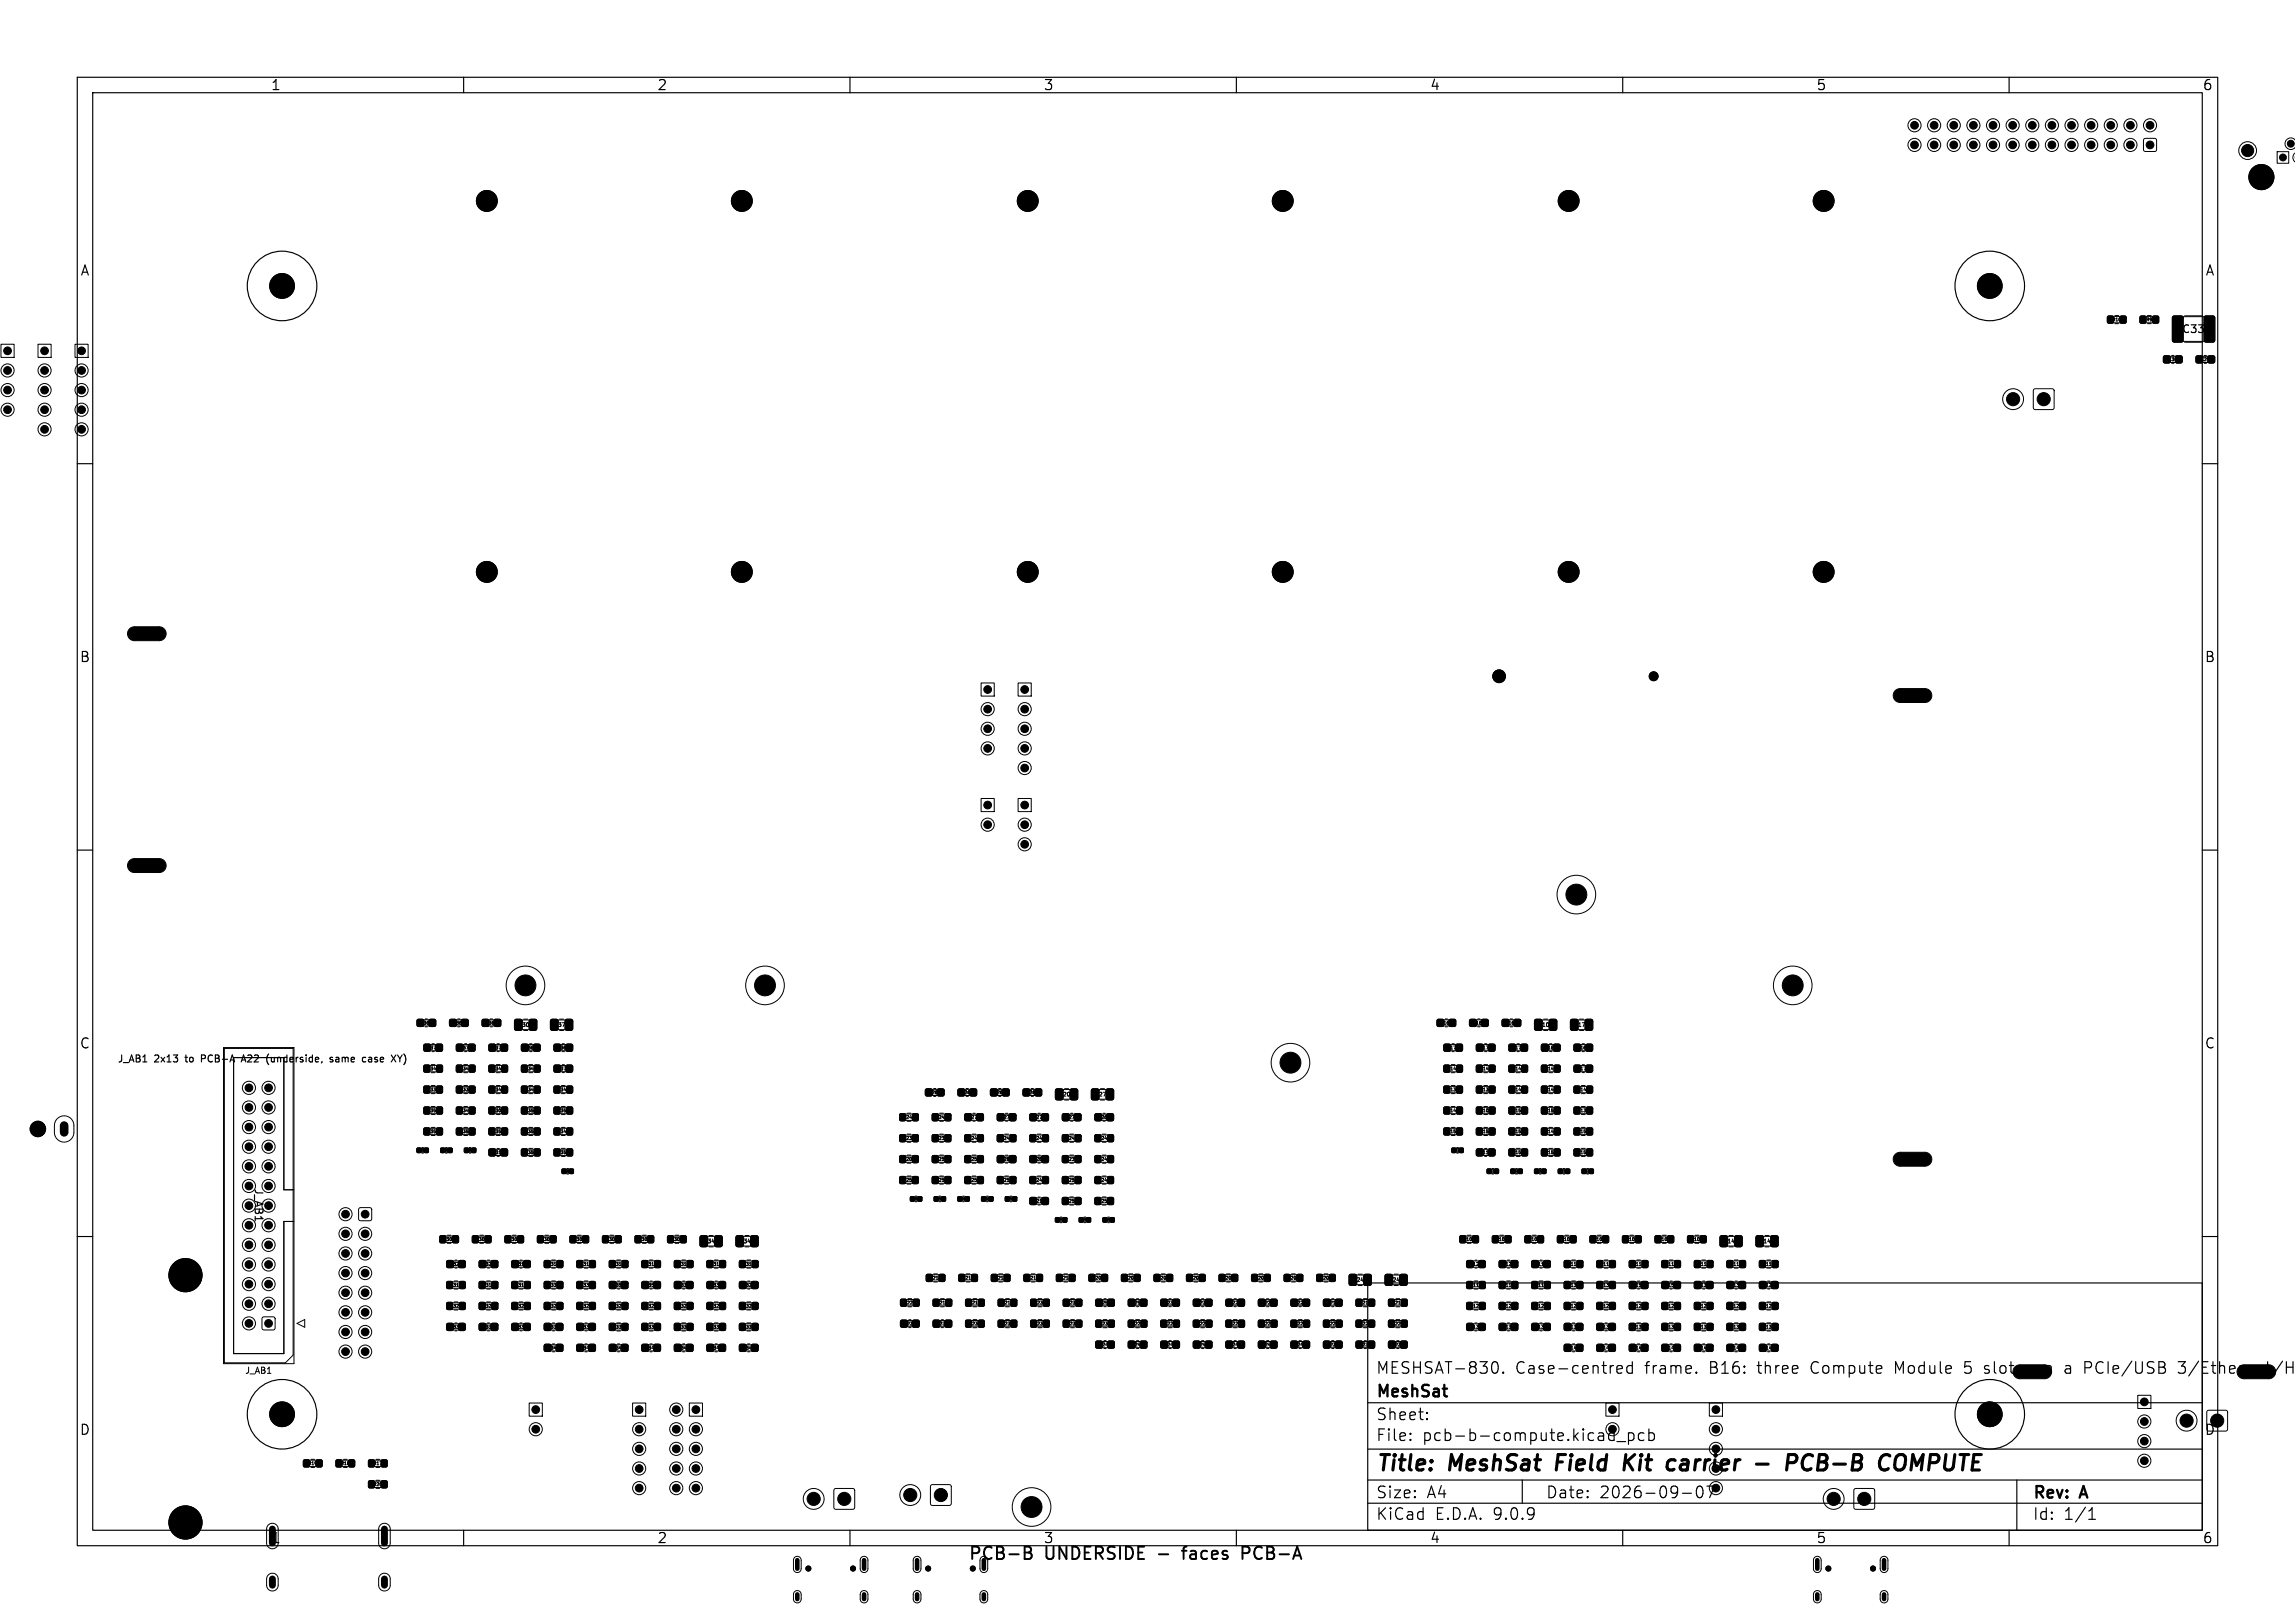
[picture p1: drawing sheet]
<svg xmlns="http://www.w3.org/2000/svg" width="297mm" height="210mm" viewBox="0 0 297 210" stroke-linecap="round" stroke-linejoin="round" font-family="sans-serif">
<defs><g id="words">
<g font-size="2.8">
<text x="178" y="190.9">Title:</text>
<text x="187.7" y="190.9">MeshSat</text>
<text x="202.3" y="190.9">Field</text>
<text x="211.8" y="190.9">Kit</text>
<text x="218.2" y="190.9">carrier</text>
<text x="230.5" y="190.9">-</text>
<text x="235.3" y="190.9">PCB-B</text>
<text x="248.1" y="190.9">COMPUTE</text>
</g>
<g font-size="2.2">
<text x="125.2" y="202.2">PCB-B</text>
<text x="135.3" y="202.2">UNDERSIDE</text>
<text x="150.2" y="202.2">-</text>
<text x="153.9" y="202.2">faces</text>
<text x="161.9" y="202.2">PCB-A</text>
</g>
<g font-size="2.1">
<text x="178" y="178">MESHSAT-830.</text>
<text x="196.1" y="178">Case-centred</text>
<text x="212.9" y="178">frame.</text>
<text x="221.4" y="178">B16:</text>
<text x="227.7" y="178">three</text>
<text x="234.8" y="178">Compute</text>
<text x="245.8" y="178">Module</text>
<text x="254.9" y="178">5</text>
<text x="257.6" y="178">slots</text>
<text x="264.4" y="178">on</text>
<text x="271" y="178">PCIe/USB</text>
<text x="283.4" y="178">3/Ethernet/HDM</text>
<text x="178" y="184">Sheet:</text>
<text x="178" y="181.2">MeshSat</text>
<text x="178" y="186.7">File:</text>
<text x="184.1" y="186.7">pcb-b-compute.kicad_pcb</text>
<text x="178" y="196.9">KiCad</text>
<text x="178" y="194.1">Size:</text>
<text x="184.7" y="194.1">A4</text>
<text x="185.7" y="196.9">E.D.A.</text>
<text x="193.3" y="196.9">9.0.9</text>
<text x="200" y="194.1">Date:</text>
<text x="207" y="194.1">2026-09-07</text>
<text x="263" y="194.3">Rev:</text>
<text x="263" y="196.9">Id:</text>
<text x="267.1" y="196.9">1/1</text>
<text x="269.4" y="194.3">A</text>
</g>
<g font-size="1.8">
<text x="35" y="11.9">1</text>
<text x="85" y="11.9">2</text>
<text x="135" y="11.9">3</text>
<text x="185" y="11.9">4</text>
<text x="235" y="11.9">5</text>
<text x="285" y="11.9">6</text>
<text x="10.3" y="35.9">A</text>
<text x="285.4" y="35.9">A</text>
<text x="10.3" y="85.9">B</text>
<text x="285.3" y="85.9">B</text>
<text x="10.3" y="135.9">C</text>
<text x="285.3" y="135.9">C</text>
<text x="10.3" y="185.9">D</text>
<text x="285.3" y="185.9">D</text>
<text x="35" y="199.9">1</text>
<text x="85" y="199.9">2</text>
<text x="135" y="199.9">3</text>
<text x="185" y="199.9">4</text>
<text x="235" y="199.9">5</text>
<text x="285" y="199.9">6</text>
</g>
<g font-size="1.4">
<text x="282.3" y="43.3">C33</text>
<text x="32.8" y="153.7" transform="rotate(90 32.8 153.7)">J_AB1</text>
</g>
<g font-size="1.3">
<text x="15.1" y="137.7">J_AB1</text>
<text x="20" y="137.7">2x13</text>
<text x="24.3" y="137.7">to</text>
<text x="26.5" y="137.7">PCB-A</text>
<text x="32.1" y="137.7">A22</text>
<text x="35.5" y="137.7">(underside,</text>
<text x="44" y="137.7">same</text>
<text x="48.5" y="137.7">case</text>
<text x="52.5" y="137.7">XY)</text>
</g>
<text font-size="1.1" x="31.7" y="177.9">J_AB1</text>
<g font-size=".7">
<text x="67" y="133">C309</text>
<text x="71.6" y="133">C374</text>
<text x="199" y="133">C109</text>
<text x="203.6" y="133">C174</text>
<text x="137" y="142">C209</text>
<text x="141.6" y="142">C274</text>
<text x="91" y="161">C348</text>
<text x="95.6" y="161">C347</text>
<text x="223" y="161">C148</text>
<text x="227.6" y="161">C147</text>
<text x="175" y="166">C248</text>
<text x="179.6" y="166">C247</text>
</g>
<g font-size=".6">
<text x="273.3" y="41.6">R10</text>
<text x="277.7" y="41.6">R9</text>
<text x="280.6" y="46.8">C30</text>
<text x="284.8" y="46.8">C29</text>
<text x="54.4" y="132.6">C367</text>
<text x="55.2" y="135.9">C372</text>
<text x="58.6" y="132.6">C366</text>
<text x="59.4" y="135.9">C371</text>
<text x="62.8" y="132.6">C363</text>
<text x="63.7" y="135.9">C370</text>
<text x="67.9" y="135.9">C369</text>
<text x="72.1" y="135.9">C368</text>
<text x="186.4" y="132.6">C167</text>
<text x="187.2" y="135.9">C172</text>
<text x="190.6" y="132.6">C166</text>
<text x="191.4" y="135.9">C171</text>
<text x="194.8" y="132.6">C163</text>
<text x="195.7" y="135.9">C170</text>
<text x="199.9" y="135.9">C169</text>
<text x="204.1" y="135.9">C168</text>
<text x="55.2" y="138.6">R344</text>
<text x="55.2" y="141.3">R339</text>
<text x="55.2" y="144">R350</text>
<text x="59.4" y="141.3">R337</text>
<text x="59.4" y="138.6">R343</text>
<text x="59.4" y="144">R349</text>
<text x="63.7" y="144">R301</text>
<text x="63.7" y="138.6">R342</text>
<text x="63.7" y="141.3">R347</text>
<text x="67.9" y="141.3">R346</text>
<text x="67.9" y="144">R353</text>
<text x="67.9" y="138.6">R341</text>
<text x="72.1" y="144">R352</text>
<text x="72.1" y="141.3">R345</text>
<text x="72.1" y="138.6">C373</text>
<text x="120.1" y="141.6">C268</text>
<text x="124.4" y="141.6">C267</text>
<text x="128.6" y="141.6">C266</text>
<text x="132.8" y="141.6">C263</text>
<text x="187.2" y="141.3">R138</text>
<text x="187.2" y="138.6">R144</text>
<text x="187.2" y="144">R149</text>
<text x="191.4" y="141.3">R137</text>
<text x="191.4" y="144">R101</text>
<text x="191.4" y="138.6">R143</text>
<text x="195.7" y="141.3">R147</text>
<text x="195.7" y="138.6">R142</text>
<text x="195.7" y="144">R153</text>
<text x="199.9" y="141.3">R146</text>
<text x="199.9" y="144">R152</text>
<text x="199.9" y="138.6">R141</text>
<text x="204.1" y="138.6">C173</text>
<text x="204.1" y="141.3">R145</text>
<text x="204.1" y="144">R139</text>
<text x="55.2" y="146.7">R356</text>
<text x="59.4" y="146.7">R355</text>
<text x="63.7" y="146.7">R354</text>
<text x="63.7" y="149.4">C310</text>
<text x="67.9" y="149.4">R358</text>
<text x="67.9" y="146.7">R351</text>
<text x="72.1" y="149.4">R357</text>
<text x="72.1" y="146.7">R348</text>
<text x="116.8" y="144.9">R242</text>
<text x="116.8" y="147.6">R238</text>
<text x="121" y="144.9">R241</text>
<text x="121" y="147.6">R237</text>
<text x="125.2" y="147.6">R247</text>
<text x="125.2" y="144.9">C273</text>
<text x="129.4" y="147.6">R246</text>
<text x="129.4" y="144.9">C272</text>
<text x="133.7" y="147.6">R245</text>
<text x="133.7" y="144.9">C271</text>
<text x="137.9" y="144.9">C270</text>
<text x="137.9" y="147.6">R244</text>
<text x="142.1" y="144.9">C269</text>
<text x="142.1" y="147.6">R243</text>
<text x="187.2" y="146.7">R155</text>
<text x="191.4" y="146.7">R154</text>
<text x="191.4" y="149.4">C110</text>
<text x="195.7" y="149.4">R158</text>
<text x="195.7" y="146.7">R151</text>
<text x="199.9" y="146.7">R148</text>
<text x="199.9" y="149.4">R157</text>
<text x="204.1" y="146.7">R150</text>
<text x="204.1" y="149.4">R156</text>
<text x="116.8" y="153">R256</text>
<text x="116.8" y="150.3">R201</text>
<text x="121" y="153">R255</text>
<text x="121" y="150.3">R253</text>
<text x="125.2" y="150.3">R252</text>
<text x="125.2" y="153">R254</text>
<text x="129.4" y="150.3">C289</text>
<text x="129.4" y="153">R251</text>
<text x="133.7" y="153">R248</text>
<text x="133.7" y="155.7">C210</text>
<text x="133.7" y="150.3">C286</text>
<text x="137.9" y="153">R250</text>
<text x="137.9" y="155.7">R258</text>
<text x="137.9" y="150.3">R239</text>
<text x="142.1" y="150.3">R240</text>
<text x="142.1" y="153">R249</text>
<text x="142.1" y="155.7">R257</text>
<text x="57.3" y="160.6">R309</text>
<text x="61.5" y="160.6">R308</text>
<text x="65.7" y="160.6">R307</text>
<text x="69.9" y="160.6">R306</text>
<text x="74.1" y="160.6">R305</text>
<text x="78.4" y="160.6">R304</text>
<text x="82.6" y="160.6">R303</text>
<text x="86.8" y="160.6">R302</text>
<text x="189.3" y="160.6">R109</text>
<text x="193.5" y="160.6">R108</text>
<text x="197.7" y="160.6">R107</text>
<text x="201.9" y="160.6">R106</text>
<text x="206.1" y="160.6">R105</text>
<text x="210.4" y="160.6">R104</text>
<text x="214.6" y="160.6">R103</text>
<text x="218.8" y="160.6">R102</text>
<text x="58.2" y="166.6">R319</text>
<text x="58.2" y="163.9">C328</text>
<text x="62.4" y="166.6">R318</text>
<text x="62.4" y="163.9">C324</text>
<text x="66.6" y="163.9">C317</text>
<text x="66.6" y="166.6">R317</text>
<text x="70.8" y="163.9">R316</text>
<text x="70.8" y="166.6">R336</text>
<text x="75" y="163.9">R315</text>
<text x="75" y="166.6">R335</text>
<text x="79.2" y="166.6">C358</text>
<text x="79.2" y="163.9">R314</text>
<text x="83.4" y="163.9">R313</text>
<text x="83.4" y="166.6">C350</text>
<text x="87.7" y="166.6">C334</text>
<text x="87.7" y="163.9">R312</text>
<text x="91.9" y="163.9">R311</text>
<text x="91.9" y="166.6">C333</text>
<text x="96.1" y="166.6">C329</text>
<text x="96.1" y="163.9">R310</text>
<text x="120.3" y="165.6">R214</text>
<text x="124.5" y="165.6">R213</text>
<text x="128.7" y="165.6">R212</text>
<text x="132.9" y="165.6">R211</text>
<text x="137.1" y="165.6">R210</text>
<text x="141.3" y="165.6">R209</text>
<text x="145.5" y="165.6">R208</text>
<text x="149.7" y="165.6">R207</text>
<text x="153.9" y="165.6">R206</text>
<text x="158.1" y="165.6">R205</text>
<text x="162.4" y="165.6">R204</text>
<text x="166.6" y="165.6">R203</text>
<text x="170.8" y="165.6">R202</text>
<text x="190.2" y="166.6">R119</text>
<text x="190.2" y="163.9">C128</text>
<text x="194.4" y="163.9">C124</text>
<text x="194.4" y="166.6">R118</text>
<text x="198.6" y="166.6">R117</text>
<text x="198.6" y="163.9">C117</text>
<text x="202.8" y="166.6">R136</text>
<text x="202.8" y="163.9">R116</text>
<text x="207" y="163.9">R115</text>
<text x="207" y="166.6">R135</text>
<text x="211.2" y="166.6">C158</text>
<text x="211.2" y="163.9">R114</text>
<text x="215.4" y="166.6">C150</text>
<text x="215.4" y="163.9">R113</text>
<text x="219.7" y="163.9">R112</text>
<text x="219.7" y="166.6">C134</text>
<text x="223.9" y="166.6">C133</text>
<text x="223.9" y="163.9">R111</text>
<text x="228.1" y="166.6">C129</text>
<text x="228.1" y="163.9">R110</text>
<text x="58.2" y="172">C339</text>
<text x="58.2" y="169.3">R329</text>
<text x="62.4" y="169.3">R328</text>
<text x="62.4" y="172">C338</text>
<text x="66.6" y="169.3">R327</text>
<text x="66.6" y="172">C337</text>
<text x="70.8" y="169.3">R326</text>
<text x="70.8" y="172">C336</text>
<text x="75" y="172">C335</text>
<text x="75" y="169.3">R325</text>
<text x="79.2" y="172">R334</text>
<text x="79.2" y="169.3">R324</text>
<text x="83.4" y="172">R333</text>
<text x="83.4" y="169.3">R323</text>
<text x="87.7" y="172">R332</text>
<text x="87.7" y="169.3">R322</text>
<text x="91.9" y="172">R331</text>
<text x="91.9" y="169.3">R321</text>
<text x="96.1" y="169.3">R320</text>
<text x="96.1" y="172">R330</text>
<text x="116.9" y="171.6">C236</text>
<text x="116.9" y="168.9">R220</text>
<text x="121.1" y="168.9">R219</text>
<text x="121.1" y="171.6">C235</text>
<text x="125.3" y="168.9">R218</text>
<text x="125.3" y="171.6">R234</text>
<text x="129.6" y="171.6">R233</text>
<text x="129.6" y="168.9">R217</text>
<text x="133.8" y="171.6">R232</text>
<text x="133.8" y="168.9">R236</text>
<text x="138" y="171.6">R231</text>
<text x="138" y="168.9">R235</text>
<text x="142.2" y="171.6">R230</text>
<text x="142.2" y="168.9">C258</text>
<text x="146.4" y="171.6">R229</text>
<text x="146.4" y="168.9">C250</text>
<text x="150.6" y="171.6">R228</text>
<text x="150.6" y="168.9">C234</text>
<text x="154.8" y="171.6">R227</text>
<text x="154.8" y="168.9">C233</text>
<text x="159" y="171.6">R226</text>
<text x="159" y="168.9">C229</text>
<text x="163.2" y="168.9">C228</text>
<text x="163.2" y="171.6">R225</text>
<text x="167.4" y="168.9">C224</text>
<text x="167.4" y="171.6">R224</text>
<text x="171.7" y="168.9">C217</text>
<text x="171.7" y="171.6">R223</text>
<text x="175.9" y="171.6">R222</text>
<text x="175.9" y="168.9">R216</text>
<text x="180.1" y="171.6">R221</text>
<text x="180.1" y="168.9">R215</text>
<text x="190.2" y="172">C139</text>
<text x="190.2" y="169.3">R129</text>
<text x="194.4" y="172">C138</text>
<text x="194.4" y="169.3">R128</text>
<text x="198.6" y="172">C137</text>
<text x="198.6" y="169.3">R127</text>
<text x="202.8" y="169.3">R126</text>
<text x="202.8" y="172">C136</text>
<text x="207" y="169.3">R125</text>
<text x="207" y="172">C135</text>
<text x="211.2" y="169.3">R124</text>
<text x="211.2" y="172">R134</text>
<text x="215.4" y="169.3">R123</text>
<text x="215.4" y="172">R133</text>
<text x="219.7" y="169.3">R122</text>
<text x="219.7" y="172">R132</text>
<text x="223.9" y="169.3">R121</text>
<text x="223.9" y="172">R131</text>
<text x="228.1" y="172">R130</text>
<text x="228.1" y="169.3">R120</text>
<text x="70.8" y="174.7">C346</text>
<text x="75" y="174.7">C345</text>
<text x="79.2" y="174.7">C344</text>
<text x="83.4" y="174.7">C343</text>
<text x="87.7" y="174.7">C342</text>
<text x="91.9" y="174.7">C341</text>
<text x="96.1" y="174.7">C340</text>
<text x="142.2" y="174.3">C246</text>
<text x="146.4" y="174.3">C245</text>
<text x="150.6" y="174.3">C244</text>
<text x="154.8" y="174.3">C243</text>
<text x="159" y="174.3">C242</text>
<text x="163.2" y="174.3">C241</text>
<text x="167.4" y="174.3">C240</text>
<text x="171.7" y="174.3">C239</text>
<text x="175.9" y="174.3">C238</text>
<text x="180.1" y="174.3">C237</text>
<text x="202.8" y="174.7">C146</text>
<text x="207" y="174.7">C145</text>
<text x="211.2" y="174.7">C144</text>
<text x="215.4" y="174.7">C143</text>
<text x="219.7" y="174.7">C142</text>
<text x="223.9" y="174.7">C141</text>
<text x="228.1" y="174.7">C140</text>
<text x="39.8" y="189.6">R19</text>
<text x="44.1" y="189.6">R18</text>
<text x="48.3" y="189.6">R17</text>
<text x="48.3" y="192.4">R20</text>
</g>
<g font-size=".3">
<text x="188.1" y="149">C159</text>
<text x="73" y="151.7">C365</text>
<text x="118" y="155.3">C287</text>
<text x="121.1" y="155.3">C265</text>
<text x="124.2" y="155.3">C264</text>
<text x="127.3" y="155.3">C260</text>
<text x="130.3" y="155.3">C259</text>
<text x="192.7" y="151.7">C162</text>
<text x="195.7" y="151.7">C161</text>
<text x="198.8" y="151.7">C165</text>
<text x="201.9" y="151.7">C164</text>
<text x="205" y="151.7">C160</text>
<text x="136.8" y="158">C291</text>
<text x="139.9" y="158">C290</text>
<text x="143" y="158">C288</text>
</g>
</g></defs>
<g fill="none" stroke="#000" stroke-width=".15">
<path d="M10 10h277v190h-277zM12 12h273v186h-273zM60 10v2M110 10v2M160 10v2M210 10v2M260 10v2M10 60h2M285 60h2M10 110h2M285 110h2M26.1 137h.3"/>
<path d="M26.4 136.5h-.3v.9M31.2 137.4l.3-.9 .3 .9M31.3 137.2h.4M34.6 137.6l.2 .2M34.8 136.4l-.2 .2M35.1 136.8v.5l.1 .1M43 136.9l-.2-.1-.1 .1v.2l.3 .1v.2h-.3M43.7 136.8l-.2 .1M43.8 137.1h-.2l-.2 .1 .1 .2h.3M47.7 136.9l.3-.1 .1 .1M48.1 137l-.3 .1-.1 .1 .1 .2h.3M50.6 136.5l.6 .9"/>
<path d="M51.2 136.5l-.6 .9M51.4 136.5l.3 .5M51.7 137v.4M52 136.5l-.3 .5M10 160h2M177 166h108v32h-108zM193.4 176.2a.38 .38 0 0 1 .4 .3 .77 .77 0 0 1-.4 1.2M194.5 177.6h.1l-.1 .1M194.5 177.6v.1M209.2 177.2l.8-.1-.1-.3-.4-.1-.3 .2 .1 .7 .2 .1 .4-.1M211.2 176.8l-.4-.1-.3 .3v.4l.2 .2 .1 .1 .4-.1M211.2 176.2v1.5"/>
<path d="M219.5 177.6v.1M219.5 177.6h.1l-.1 .1M254.2 177.6h.1M254.3 176.2l-.1 .7 .1-.1M256.8 177.6l.4 .1M257 176.7l-.2 .2 .1 .2 .1 .1M263.9 176.7a.41 .41 0 0 0-.5 .3v.4a.41 .41 0 0 0 .5 .3M267.2 177.5l.3 .2 .5-.1M267.3 176.8l.2-.1 .4 .1 .1 .9M268 177.1h-.5l-.3 .2M270.5 176.3l-.7-.1v1.5M270.5 176.9l-.7 .1"/>
<path d="M281.9 176.2h.9l-.5 .6h.2l.2 .1M281.9 177.6l.2 .1h.4l.2-.1M285 160h2M60 198v2M110 198v2M160 198v2M177 194.5h108M177 191.5h108M177 187.5h108M177 181.5h108M182.5 186.3h.1l-.1 .1M182.5 186.3v.1"/>
<path d="M182.5 185.5v.1M182.5 185.5h.1l-.1 .1M184.7 183.6v.1M184.7 183.6h-.1l.1 .1M184.7 182.8v.1M184.7 182.8h-.1l.1 .1M197 191.5v3M208.5 185.4l.4 .1M208.9 184.9v1.5M208.9 186.3l-.4 .1M209.2 186.5h1.2M210 198v2"/>
<path d="M210.7 185.5l.5-.1 .3 .3v.4l-.2 .2-.1 .1-.5-.1M210.7 185.4v1.5M212.7 185.5l-.4-.1-.3 .3v.4l.2 .2 .1 .1 .4-.1M213.4 185.5l.4-.1 .3 .3v.4l-.1 .2-.2 .1-.4-.1M213.4 184.9v1.5M217.7 193.2h1.2M219.7 192.4a.36 .36 0 0 1 .6 .2 .77 .77 0 0 1-.4 1.2 1 1 0 0 1-.2-1.4zM220.9 192.3h1l-.7 1.5M260 198v2M261 191.5v6.5M270.3 196.6h.9M270.3 195.5l.4-.4v1.5"/>
<circle cx="36.5" cy="37" r="4.5"/>
<circle cx="257.5" cy="37" r="4.5"/>
<circle cx="36.5" cy="183" r="4.5"/>
<circle cx="257.5" cy="183" r="4.5"/>
</g>
<path d="M201.6 188.2l-.2 2M210.4 188.2l-.2 2M210.6 189.1l.7 1.1M211.6 188.2l-1.3 1.2M216.6 188.9l.2 .1M217.6 189.5l-.1 .2v.4M227.3 189.4h1.5M232.4 189.1a.51 .51 0 0 0-.2-.9h-.7l-.3 2M234.6 188.4a.73 .73 0 0 0-1.2 .3 .97 .97 0 0 0 .4 1.5l.6-.2M245.4 188.5a.69 .69 0 0 1 1.2 0 1.66 1.66 0 0 1-.4 1.6l-.2 .1-.6-.1a1.5 1.5 0 0 1 0-1.6zM247.6 188.2l-.3 2" fill="none" stroke="#000" stroke-width=".4"/>
<g fill="none" stroke="#000" stroke-width=".13">
<path d="M277.5 18l.1-.1 1.4 .1 .1 .2-.1 1.3-.2 .1-1.3-.1-.1-.1zM294.7 19.6h1.5v1.5h-1.5zM297.1 18.2a.74 .74 0 0 0-1.1-.2 .74 .74 0 0 0 0 1.1 .74 .74 0 0 0 1.1-.1M297.1 19.8a.72 .72 0 0 0 0 1.2M.1 44.5h1.7v1.7h-1.7zM4.9 44.5h1.7v1.7h-1.7zM9.7 44.5h1.7v1.7h-1.7zM263.2 50.4l.2-.1h2.2l.2 .1v.2v2.2v.1l-.2 .1h-2.2l-.2-.1-.1-.1v-2.2zM272.8 40.9h.7v.9h-.7zM273.1 40.9h1.6v.9h-1.6zM273.7 40.8h.5M273.7 41.9h.5"/>
<path d="M274.4 40.9h.7v.9h-.7zM277 40.9h.7v.9h-.7zM277.3 40.9h1.6v.9h-1.6zM277.9 40.8h.5M277.9 41.9h.5M278.6 40.9h.7v.9h-.7zM280 46.1l.2-.1 .6 .1 .1 .2-.1 .6-.2 .1-.6-.1v-.1zM280.4 46.1h1.6v.8h-1.6zM281 46h.3M281 47h.3M281.2 40.9h1.1l.2 .1v3l-.1 .3h-1l-.3-.2v-3zM281.6 46.1l.1-.1 .6 .1 .1 .2-.1 .6-.1 .1-.6-.1-.1-.1z"/>
<path d="M281.6 41h4.5v3.2h-4.5zM282.7 40.9h2.3M282.7 44.3h2.3M284.2 46.1l.2-.1 .6 .1 .1 .2-.1 .6-.2 .1-.6-.1v-.1zM284.6 46.1h1.6v.8h-1.6zM285.3 46h.2M285.3 47h.2M285.3 40.9h1.1l.2 .1v3l-.1 .3h-1l-.3-.2v-3zM285.8 46.1l.1-.1 .7 .1v.2v.6l-.2 .1-.6-.1-.1-.1zM16.8 81.4l.5-.3h3.3a.9 .9 0 0 1 .9 .9 .9 .9 0 0 1-.9 .9h-3.2a.9 .9 0 0 1-.8-.6 .9 .9 0 0 1 .2-.9zM127 88.4h1.7v1.7h-1.7zM131.8 88.4h1.7v1.7h-1.7z"/>
<path d="M245.3 89.4l.5-.3h3.3a.9 .9 0 0 1 .9 .9 .9 .9 0 0 1-.9 .9h-3.2a.9 .9 0 0 1-.8-.6 .9 .9 0 0 1 .2-.9zM16.8 111.4l.5-.3h3.3a.9 .9 0 0 1 .9 .9 .9 .9 0 0 1-.9 .9h-3.2a.9 .9 0 0 1-.8-.6 .9 .9 0 0 1 .2-.9zM127 103.3h1.7v1.7h-1.7zM131.8 103.3h1.7v1.7h-1.7zM28.9 135.6h9.1v40.9h-9.1zM29 135.7h8.9v39.6l-1 1h-7.9zM54 131.9h.2h.6l.1 .2-.1 .7h-.2h-.6v-.2zM54.4 132h1.6v.8h-1.6zM54.9 137.9h.7v.8h-.7zM54.9 135.2l.2-.1 .6 .1v.1v.7h-.2h-.6l-.1-.2zM55 131.8h.3M55 132.9h.3"/>
<path d="M55.3 135.2h1.6v.8h-1.6zM55.3 137.9h1.6v.8h-1.6zM55.6 131.9h.1h.6l.1 .2-.1 .7h-.1h-.6l-.1-.2zM55.6 132.1h.3l-.2 .4M55.8 137.8h.5M55.8 138.8h.5M55.9 135.1h.3M55.9 136.1h.3M56.4 135.2l.2-.1 .6 .1 .1 .1-.1 .7h-.1h-.7v-.2zM56.5 135.7h.3M56.5 138.3h.3M56.5 137.9h.7v.8h-.7z"/>
<path d="M56.7 135.4v.1M58.2 131.9h.2h.6l.1 .2-.1 .7h-.2h-.6v-.2zM58.6 132h1.6v.8h-1.6zM59.1 137.9h.7v.8h-.7zM59.1 135.2l.2-.1 .6 .1v.1v.7h-.2h-.6l-.1-.2zM59.2 131.8h.3M59.2 132.9h.3M59.5 135.2h1.6v.8h-1.6zM59.5 137.9h1.6v.8h-1.6zM59.8 131.9h.1h.6l.1 .2-.1 .7h-.1h-.6l-.1-.2zM60 137.8h.5M60 138.8h.5"/>
<path d="M60.1 132.3v.2M60.1 135.1h.3M60.1 136.1h.3M60.7 135.2l.1-.1 .6 .1 .1 .1-.1 .7h-.1h-.6l-.1-.2zM60.7 138.1h.3l-.2 .1M60.7 135.7h.3M60.8 137.9h.6v.8h-.6zM60.9 138.2v.2M62.4 131.9h.2h.6l.1 .2-.1 .7h-.2h-.6v-.2zM62.8 132h1.6v.8h-1.6zM63.3 137.9h.7v.8h-.7zM63.3 135.2l.2-.1 .6 .1 .1 .1-.1 .7h-.2h-.6v-.2z"/>
<path d="M63.5 131.8h.2M63.5 132.9h.2M63.7 135.2h1.6v.8h-1.6zM63.7 137.9h1.6v.8h-1.6zM64 131.9h.1h.7v.2v.7h-.2h-.6l-.1-.2zM64 132.1h.3l-.1 .2M64.2 137.8h.5M64.2 138.8h.5M64.3 132.3v.2M64.3 135.1h.3M64.3 136.1h.3M64.9 135.2l.1-.1 .6 .1 .1 .1-.1 .7h-.1h-.6l-.1-.2z"/>
<path d="M64.9 138.5h.3M65 137.9h.6v.8h-.6zM65.2 135.4v.3M65.2 138.1v.1M66.7 132l.6-.1 .3 .1v1.1l-.2 .2h-.6l-.2-.1v-1.1zM67 132h2v1.2h-2zM67.5 137.9h.7v.8h-.7zM67.5 135.2l.2-.1 .6 .1 .1 .1-.1 .7h-.2h-.6v-.2zM67.8 131.9h.5M67.8 133.3h.5M67.9 135.2h1.6v.8h-1.6zM67.9 137.9h1.6v.8h-1.6z"/>
<path d="M68.4 137.8h.5M68.4 138.8h.5M68.5 135.1h.3M68.5 136.1h.3M68.6 132l.6-.1 .3 .1v1.1l-.2 .2h-.6l-.2-.1v-1.1zM68.8 132.4v.4M68.9 132.5l-.1 .1M69.1 135.2l.1-.1 .6 .1 .1 .1-.1 .7h-.1h-.6l-.1-.2zM69.2 138.5h.2M69.2 137.9h.7v.8h-.7zM69.4 135.4v.3M69.4 135.5v.1"/>
<path d="M71.3 132l.7-.1 .2 .1v1.1l-.1 .2h-.6l-.3-.1v-1.1zM71.7 132h2v1.2h-2zM71.7 137.9l.2-.1 .6 .1 .1 .1-.1 .7-.2 .1-.6-.1v-.2zM71.7 135.2l.2-.1 .6 .1 .1 .1-.1 .7h-.2h-.6v-.2zM72.1 137.9h1.6v.8h-1.6zM72.1 135.2h1.6v.8h-1.6zM72.4 131.9h.5M72.4 133.3h.5M72.8 135.1h.2M72.8 136.1h.2M72.8 137.8h.2M72.8 138.8h.2"/>
<path d="M73.2 132l.7-.1 .2 .1v1.1l-.1 .2h-.6l-.3-.1v-1.1zM73.3 132.7h.3M73.3 137.9l.1-.1 .7 .1v.1v.7l-.2 .1-.6-.1-.1-.2zM73.3 135.2l.1-.1 .7 .1v.1v.7h-.2h-.6l-.1-.2zM73.3 138.1h.3l-.1 .1M73.6 135.6v.1M73.6 138.2v.2M73.6 135.4h.1M73.6 135.4v.1M186 131.9h.2h.6l.1 .2-.1 .7h-.2h-.6v-.2zM186.4 132h1.6v.8h-1.6zM186.9 137.9h.7v.8h-.7z"/>
<path d="M186.9 135.2l.2-.1 .6 .1v.1v.7h-.2h-.6l-.1-.2zM187 131.8h.3M187 132.9h.3M187.3 135.2h1.6v.8h-1.6zM187.3 137.9h1.6v.8h-1.6zM187.6 131.9h.1h.6l.1 .2-.1 .7h-.1h-.6l-.1-.2zM187.6 132.1h.3l-.2 .4M187.8 137.8h.5M187.8 138.8h.5M187.9 135.1h.3M187.9 136.1h.3M188.4 135.2l.2-.1 .6 .1 .1 .1-.1 .7h-.1h-.7v-.2z"/>
<path d="M188.5 135.7h.3M188.5 138.3h.3M188.5 137.9h.7v.8h-.7zM188.7 135.4v.1M190.2 131.9h.2h.6l.1 .2-.1 .7h-.2h-.6v-.2zM190.6 132h1.6v.8h-1.6zM191.1 137.9h.7v.8h-.7zM191.1 135.2l.2-.1 .6 .1v.1v.7h-.2h-.6l-.1-.2zM191.2 131.8h.3M191.2 132.9h.3M191.5 135.2h1.6v.8h-1.6zM191.5 137.9h1.6v.8h-1.6z"/>
<path d="M191.8 131.9h.1h.6l.1 .2-.1 .7h-.1h-.6l-.1-.2zM192 137.8h.5M192 138.8h.5M192.1 132.3v.2M192.1 135.1h.3M192.1 136.1h.3M192.7 135.2l.1-.1 .6 .1 .1 .1-.1 .7h-.1h-.6l-.1-.2zM192.7 138.1h.3l-.2 .1M192.7 135.7h.3M192.8 137.9h.6v.8h-.6zM192.9 138.2v.2M194.4 131.9h.2h.6l.1 .2-.1 .7h-.2h-.6v-.2z"/>
<path d="M194.8 132h1.6v.8h-1.6zM195.3 137.9h.7v.8h-.7zM195.3 135.2l.2-.1 .6 .1 .1 .1-.1 .7h-.2h-.6v-.2zM195.5 131.8h.2M195.5 132.9h.2M195.7 135.2h1.6v.8h-1.6zM195.7 137.9h1.6v.8h-1.6zM196 131.9h.1h.7v.2v.7h-.2h-.6l-.1-.2zM196 132.1h.3l-.1 .2M196.2 137.8h.5M196.2 138.8h.5M196.3 132.3v.2"/>
<path d="M196.3 135.1h.3M196.3 136.1h.3M196.9 135.2l.1-.1 .6 .1 .1 .1-.1 .7h-.1h-.6l-.1-.2zM196.9 138.5h.3M197 137.9h.6v.8h-.6zM197.2 135.4v.3M197.2 138.1v.1M198.7 132l.6-.1 .3 .1v1.1l-.2 .2h-.6l-.2-.1v-1.1zM199 132h2v1.2h-2zM199.5 137.9h.7v.8h-.7zM199.5 135.2l.2-.1 .6 .1 .1 .1-.1 .7h-.2h-.6v-.2zM199.8 131.9h.5"/>
<path d="M199.8 133.3h.5M199.9 135.2h1.6v.8h-1.6zM199.9 137.9h1.6v.8h-1.6zM200.4 137.8h.5M200.4 138.8h.5M200.5 135.1h.3M200.5 136.1h.3M200.6 132l.6-.1 .3 .1v1.1l-.2 .2h-.6l-.2-.1v-1.1zM200.8 132.4v.4M200.9 132.5l-.1 .1M201.1 135.2l.1-.1 .6 .1 .1 .1-.1 .7h-.1h-.6l-.1-.2zM201.2 138.5h.2"/>
<path d="M201.2 137.9h.7v.8h-.7zM201.4 135.4v.3M201.4 135.5v.1M203.3 132l.7-.1 .2 .1v1.1l-.1 .2h-.6l-.3-.1v-1.1zM203.7 132h2v1.2h-2zM203.7 137.9l.2-.1 .6 .1 .1 .1-.1 .7-.2 .1-.6-.1v-.2zM203.7 135.2l.2-.1 .6 .1 .1 .1-.1 .7h-.2h-.6v-.2zM204.1 137.9h1.6v.8h-1.6zM204.1 135.2h1.6v.8h-1.6zM204.4 131.9h.5M204.4 133.3h.5M204.8 135.1h.2"/>
<path d="M204.8 136.1h.2M204.8 137.8h.2M204.8 138.8h.2M205.2 132l.7-.1 .2 .1v1.1l-.1 .2h-.6l-.3-.1v-1.1zM205.3 132.7h.3M205.3 137.9l.1-.1 .7 .1v.1v.7l-.2 .1-.6-.1-.1-.2zM205.3 135.2l.1-.1 .7 .1v.1v.7h-.2h-.6l-.1-.2zM205.3 138.1h.3l-.1 .1M205.6 138.2v.2M205.6 135.6v.1M205.6 135.4h.1M205.6 135.4v.1"/>
<path d="M7.4 144.8a1.26 1.26 0 0 1 1.4-.3 1.26 1.26 0 0 1 .8 1.1v.9a1.26 1.26 0 0 1-1.3 1.3 1.26 1.26 0 0 1-1.3-1.3l.1-1.1zM38 154h-1.3v-17.1h-6.5v38.3h6.5v-17.1h1.3M46.5 156.3h.2h1.3l.1 .2-.1 1.4-.1 .1-1.4-.1-.1-.2zM54 148.6h.5v.5h-.5zM54.2 148.6h1v.5h-1zM54.3 148.8v.1h.1M54.3 148.7v.1M54.4 148.7h-.1M54.4 148.7h.1M54.5 148.9h.1M54.5 148.7h.2l-.1 .1M54.6 148.5h.2"/>
<path d="M54.6 149.2h.2M54.6 148.8h.1M54.6 148.8l.1 .1M54.7 148.9h-.1M54.8 148.8v.1M54.8 148.8h.1M54.9 148.7l-.1 .1v.1h.1v-.1M54.9 148.8h.1M54.9 140.6h.7v.8h-.7zM54.9 143.3h.7v.8h-.7zM54.9 146h.7v.8h-.7zM54.9 148.6h.5v.5h-.5z"/>
<path d="M55 148.7v.2h.1M55.1 148.8v.2M55.3 140.6h1.6v.8h-1.6zM55.3 143.3h1.6v.8h-1.6zM55.3 146h1.6v.8h-1.6zM55.8 140.5h.5M55.8 141.5h.5M55.8 143.2h.5M55.8 144.2h.5M55.8 145.9h.5M55.8 146.9h.5M56.5 140.6h.7v.8h-.7z"/>
<path d="M56.5 143.3h.7v.8h-.7zM56.5 146h.7v.8h-.7zM56.7 140.8v.3M56.7 143.6v.2M56.7 146.4v.1M56.8 140.9l-.1 .1M57 159.9h.6v.9h-.6zM57 148.6h.5v.5h-.5zM57.3 148.6h1v.5h-1zM57.3 159.9h1.6v.9h-1.6zM57.4 149h.1M57.4 148.7l-.1 .1 .1 .2"/>
<path d="M57.4 148.7h.1M57.5 148.7h.1M57.5 148.9l-.1 .1M57.6 148.9l.1 .1M57.6 148.7h.1l-.1 .1 .1 .1M57.7 148.5h.2M57.7 149.2h.2M57.7 148.9v.1M57.7 148.9h.1M57.8 148.8v.1M57.8 148.8h.1M57.9 159.8h.5"/>
<path d="M57.9 148.7l-.1 .1v.1h.1l.1-.1M57.9 148.8h.1M58 148.6h.5v.5h-.5zM58.1 148.9h.1M58.1 148.9v.1M58.2 148.7l-.1 .1v.1M58.2 148.7h.1M58.2 148.7l-.1 .3M58.6 159.9h.7v.9h-.7zM59.1 140.6h.7v.8h-.7zM59.1 146h.7v.8h-.7zM59.1 143.3h.7v.8h-.7z"/>
<path d="M59.5 140.6h1.6v.8h-1.6zM59.5 146h1.6v.8h-1.6zM59.5 143.3h1.6v.8h-1.6zM60 140.5h.5M60 141.5h.5M60 143.2h.5M60 144.2h.5M60 145.9h.5M60 146.9h.5M60.1 148.6h.5v.5h-.5zM60.3 148.6h1v.5h-1zM60.5 149h.1"/>
<path d="M60.5 148.7h.1M60.5 148.7l-.1 .1 .1 .2M60.6 148.9l-.1 .1M60.6 148.7h.2l-.1 .1 .1 .1M60.6 148.9h.1M60.7 148.9v.1M60.7 149h.1M60.7 140.8h.3l-.2 .4M60.7 148.5h.2M60.7 149.2h.2M60.8 140.6h.6v.8h-.6zM60.8 146h.6v.8h-.6z"/>
<path d="M60.8 143.3h.6v.8h-.6zM60.8 148.9l-.1 .1M60.8 148.9h.1M60.9 148.9h.1M60.9 148.8h.1M60.9 143.5v.3M60.9 146.4v.1M61 143.6l-.1 .1M61 148.8h.1M61 148.7h-.1v.1M61 148.8v.1M61 148.9h.1"/>
<path d="M61.1 148.6h.5v.5h-.5zM61.1 148.7l.1 .2 .1-.1M61.2 149h.1M61.2 148.7h.1M61.2 148.7h-.1M61.2 159.9h.7v.9h-.7zM61.2 148.9v.1M61.3 148.7l-.1 .2M61.5 159.9h1.6v.9h-1.6zM62.1 159.8h.5M62.8 159.9h.7v.9h-.7zM63.3 143.3h.7v.8h-.7z"/>
<path d="M63.3 146h.7v.8h-.7zM63.3 140.6h.7v.8h-.7zM63.3 148.7l.2-.1 .6 .1 .1 .2-.1 .6-.2 .1-.6-.1v-.1zM63.7 143.3h1.6v.8h-1.6zM63.7 146h1.6v.8h-1.6zM63.7 148.7h1.6v.8h-1.6zM63.7 140.6h1.6v.8h-1.6zM64.2 140.5h.5M64.2 141.5h.5M64.2 143.2h.5M64.2 144.2h.5M64.2 145.9h.5"/>
<path d="M64.2 146.9h.5M64.3 148.6h.3M64.3 149.6h.3M64.9 148.7l.1-.1 .6 .1 .1 .2-.1 .6-.1 .1-.6-.1-.1-.1zM64.9 140.8h.3l-.2 .4M64.9 143.9h.3M64.9 146.5h.3M65 143.3h.6v.8h-.6zM65 146h.6v.8h-.6zM65 140.6h.6v.8h-.6zM65.2 149v.2M65.4 159.9h.7v.9h-.7z"/>
<path d="M65.7 159.9h1.6v.9h-1.6zM66.3 159.8h.5M67 159.9h.7v.9h-.7zM67.5 140.6h.7v.8h-.7zM67.5 148.7h.7v.8h-.7zM67.5 146h.7v.8h-.7zM67.5 143.3h.7v.8h-.7zM67.9 140.6h1.6v.8h-1.6zM67.9 148.7h1.6v.8h-1.6zM67.9 146h1.6v.8h-1.6zM67.9 143.3h1.6v.8h-1.6zM68.4 140.5h.5"/>
<path d="M68.4 141.5h.5M68.4 143.2h.5M68.4 144.2h.5M68.4 145.9h.5M68.4 146.9h.5M68.4 148.6h.5M68.4 149.6h.5M69.1 143.5h.3l-.2 .1M69.2 146.6h.2M69.2 140.6h.7v.8h-.7zM69.2 148.7h.7v.8h-.7zM69.2 146h.7v.8h-.7z"/>
<path d="M69.2 143.3h.7v.8h-.7zM69.4 141v.1M69.4 143.7v.1M69.4 149.1v.2M69.4 148.9v.1M69.4 149h.1M69.6 159.9h.7v.9h-.7zM70 159.9h1.6v.9h-1.6zM70.5 159.8h.5M71.2 159.9h.7v.9h-.7zM71.7 143.3h.7v.8h-.7zM71.7 140.6h.7v.8h-.7z"/>
<path d="M71.7 148.7h.7v.8h-.7zM71.7 146h.7v.8h-.7zM72.1 143.3h1.6v.8h-1.6zM72.1 140.6h1.6v.8h-1.6zM72.1 148.7h1.6v.8h-1.6zM72.1 146h1.6v.8h-1.6zM72.7 140.5h.4M72.7 141.5h.4M72.7 143.2h.4M72.7 144.2h.4M72.7 145.9h.4M72.7 146.9h.4"/>
<path d="M72.7 148.6h.4M72.7 149.6h.4M72.7 151.3h.5v.5h-.5zM73 151.3h1v.5h-1zM73.3 143.9h.3M73.3 148.9h.3l-.2 .4M73.4 151.2h.2M73.4 151.9h.2M73.4 143.3h.7v.8h-.7zM73.4 140.6h.7v.8h-.7zM73.4 148.7h.7v.8h-.7zM73.4 146h.7v.8h-.7z"/>
<path d="M73.6 143.5v.1M73.6 141v.1M73.6 146.4v.1M73.6 146.2v.1M73.6 146.3h.1M73.7 151.3h.5v.5h-.5zM73.8 151.4h.1M73.8 159.9h.7v.9h-.7zM73.9 151.5v.2M74.2 159.9h1.6v.9h-1.6zM74.7 159.8h.5M75.5 159.9h.6v.9h-.6z"/>
<path d="M78 159.9h.7v.9h-.7zM78.4 159.9h1.6v.9h-1.6zM78.9 159.8h.5M79.7 159.9h.6v.9h-.6zM82.2 159.9h.7v.9h-.7zM82.6 159.9h1.6v.9h-1.6zM83.1 159.8h.5M83.9 159.9h.7v.9h-.7zM86.4 159.9h.7v.9h-.7zM86.8 159.9h1.6v.9h-1.6zM87.4 159.8h.4M88.1 159.9h.7v.9h-.7z"/>
<path d="M90.7 160l.6-.1 .3 .1v1.1l-.2 .2h-.6l-.2-.1v-1.1zM91 160h2v1.2h-2zM91.8 159.9h.5M92.6 160l.6-.1 .3 .1v1.1l-.2 .2h-.6l-.2-.1v-1.1zM95.3 160l.7-.1 .2 .1v1.1l-.1 .2h-.6l-.3-.1v-1.1zM95.7 160h2v1.2h-2zM96.4 159.9h.5M97.2 160l.7-.1 .2 .1v1.1l-.1 .2h-.6l-.3-.1v-1.1zM116.5 144.1h.7v.9h-.7zM116.5 152.3h.7v.8h-.7zM116.5 146.9h.7v.8h-.7zM116.5 149.6h.7v.8h-.7z"/>
<path d="M116.8 144.2h1.6v.8h-1.6zM116.8 152.3h1.6v.8h-1.6zM116.8 146.9h1.6v.8h-1.6zM116.8 149.6h1.6v.8h-1.6zM117.4 152.2h.5M117.4 153.2h.5M117.4 144h.5M117.4 145.1h.5M117.4 149.5h.5M117.4 150.5h.5M117.4 146.8h.5M117.4 147.8h.5"/>
<path d="M117.8 154.9h.5v.5h-.5zM118.1 154.9h1v.5h-1zM118.1 144.7h.2M118.1 150.2h.2M118.1 144.1h.7v.9h-.7zM118.1 152.3h.7v.8h-.7zM118.1 146.9h.7v.8h-.7zM118.1 149.6h.7v.8h-.7zM118.3 144.4v.1M118.3 147.3v.1M118.3 152.7v.1M118.3 147.1h.1"/>
<path d="M118.3 147.1v.1M118.3 147.2h.1M118.4 154.8h.3M118.4 155.5h.3M118.8 154.9h.5v.5h-.5zM118.8 155h.2l-.1 .2M119.8 140.9h.2h.6v.2v.7h-.2h-.6l-.1-.2zM120.2 141h1.6v.8h-1.6zM120.7 144.1h.7v.9h-.7zM120.7 152.3h.7v.8h-.7zM120.7 146.9h.7v.8h-.7zM120.7 149.6h.7v.8h-.7z"/>
<path d="M120.8 140.8h.3M120.8 141.9h.3M120.9 154.9h.5v.5h-.5zM121 144.2h1.6v.8h-1.6zM121 152.3h1.6v.8h-1.6zM121 146.9h1.6v.8h-1.6zM121 149.6h1.6v.8h-1.6zM121.1 154.9h1v.5h-1zM121.4 140.9h.1h.6l.1 .2-.1 .7h-.1h-.6l-.1-.2zM121.5 154.8h.2M121.5 155.5h.2M121.6 152.2h.5"/>
<path d="M121.6 153.2h.5M121.6 144h.5M121.6 145.1h.5M121.6 149.5h.5M121.6 150.5h.5M121.6 146.8h.5M121.6 147.8h.5M121.6 141.2h.1M121.6 141.3v.2M121.7 141.2h.1M121.7 141.2l-.1 .1M121.9 154.9h.4v.5h-.4z"/>
<path d="M121.9 155h.1M122 155.1v.1M122 155.2h.1M122.3 147.1h.3l-.2 .4M122.3 149.8h.2l-.1 .1M122.3 144.7h.2M122.3 144.1h.7v.9h-.7zM122.3 152.3h.7v.8h-.7zM122.3 146.9h.7v.8h-.7zM122.3 149.6h.7v.8h-.7zM122.5 152.7v.1M122.5 150v.1"/>
<path d="M124 154.9h.5v.5h-.5zM124 140.9h.2h.6l.1 .2-.1 .7h-.2h-.6v-.2zM124.2 154.9h1v.5h-1zM124.4 141h1.6v.8h-1.6zM124.6 154.8h.2M124.6 155.5h.2M124.9 149.6h.7v.8h-.7zM124.9 152.3h.7v.8h-.7zM124.9 146.9h.7v.8h-.7zM124.9 144.2l.2-.1 .6 .1v.1v.7h-.2h-.6l-.1-.2zM124.9 154.9h.5v.5h-.5zM125 155.2h.1"/>
<path d="M125 140.8h.3M125 141.9h.3M125.3 149.6h1.6v.8h-1.6zM125.3 152.3h1.6v.8h-1.6zM125.3 146.9h1.6v.8h-1.6zM125.3 144.2h1.6v.8h-1.6zM125.6 140.9h.1h.6l.1 .2-.1 .7h-.1h-.6l-.1-.2zM125.6 141.1h.3l-.2 .4M125.8 152.2h.5M125.8 153.2h.5M125.8 149.5h.5M125.8 150.5h.5"/>
<path d="M125.8 146.8h.5M125.8 147.8h.5M125.9 145.1h.3M125.9 144.1h.3M126.4 144.2l.2-.1 .6 .1 .1 .1-.1 .7h-.1h-.7v-.2zM126.5 150.2h.3M126.5 147.1h.3l-.2 .4M126.5 144.3h.3l-.2 .2M126.5 152.7h.3M126.5 149.6h.7v.8h-.7zM126.5 152.3h.7v.8h-.7zM126.5 146.9h.7v.8h-.7z"/>
<path d="M126.7 149.8v.1M126.7 144.5v.2M127 154.9h.5v.5h-.5zM127.3 154.9h1v.5h-1zM127.7 154.8h.2M127.7 155.5h.2M128 154.9h.5v.5h-.5zM128.2 155v.2M128.2 140.9h.2h.6l.1 .2-.1 .7h-.2h-.6v-.2zM128.6 141h1.6v.8h-1.6zM129.1 146.9h.7v.8h-.7zM129.1 152.3h.7v.8h-.7z"/>
<path d="M129.1 144.2l.2-.1 .6 .1v.1v.7h-.2h-.6l-.1-.2zM129.1 149.6l.2-.1 .6 .1v.1v.7l-.2 .1-.6-.1-.1-.2zM129.2 140.8h.3M129.2 141.9h.3M129.5 146.9h1.6v.8h-1.6zM129.5 144.2h1.6v.8h-1.6zM129.5 149.6h1.6v.8h-1.6zM129.5 152.3h1.6v.8h-1.6zM129.8 140.9h.1h.6l.1 .2-.1 .7h-.1h-.6l-.1-.2zM130 152.2h.5M130 153.2h.5M130 146.8h.5"/>
<path d="M130 147.8h.5M130.1 141.3v.2M130.1 154.9h.5v.5h-.5zM130.1 145.1h.3M130.1 149.5h.3M130.1 150.5h.3M130.1 144.1h.3M130.3 154.9h1v.5h-1zM130.7 144.2l.1-.1 .6 .1 .1 .1-.1 .7h-.1h-.6l-.1-.2zM130.7 149.6l.1-.1 .6 .1 .1 .1-.1 .7-.1 .1-.6-.1-.1-.2zM130.7 144.7h.3M130.7 154.8h.2"/>
<path d="M130.7 155.5h.2M130.7 152.9h.3M130.8 146.9h.6v.8h-.6zM130.8 152.3h.6v.8h-.6zM130.9 147.2v.2M130.9 144.4v.1M130.9 149.8v.3M131 149.9l-.1 .1M131.1 154.9h.5v.5h-.5zM131.2 155h.1M131.3 155h.1M131.3 155.1h-.1"/>
<path d="M131.3 155.1l-.1 .1M131.3 155v.1M131.3 155.1h.1M132.4 140.9h.2h.6l.1 .2-.1 .7h-.2h-.6v-.2zM132.8 141h1.6v.8h-1.6zM133.3 152.3h.7v.8h-.7zM133.3 146.9h.7v.8h-.7zM133.3 155l.2-.1 .6 .1 .1 .2-.1 .6-.2 .1-.6-.1v-.1zM133.3 149.6l.2-.1 .6 .1 .1 .1-.1 .7-.2 .1-.6-.1v-.2zM133.3 144.2l.2-.1 .6 .1 .1 .1-.1 .7h-.2h-.6v-.2zM133.5 140.8h.2M133.5 141.9h.2"/>
<path d="M133.7 152.3h1.6v.8h-1.6zM133.7 155h1.6v.8h-1.6zM133.7 146.9h1.6v.8h-1.6zM133.7 149.6h1.6v.8h-1.6zM133.7 144.2h1.6v.8h-1.6zM134 140.9h.1h.7v.2v.7h-.2h-.6l-.1-.2zM134 141.1h.3l-.1 .2M134.2 152.2h.5M134.2 153.2h.5M134.2 146.8h.5M134.2 147.8h.5M134.3 141.3v.2"/>
<path d="M134.3 145.1h.3M134.3 149.5h.3M134.3 150.5h.3M134.3 144.1h.3M134.3 154.9h.3M134.3 155.9h.3M134.9 155l.1-.1 .6 .1 .1 .2-.1 .6-.1 .1-.6-.1-.1-.1zM134.9 149.6l.1-.1 .6 .1 .1 .1-.1 .7-.1 .1-.6-.1-.1-.2zM134.9 144.2l.1-.1 .6 .1 .1 .1-.1 .7h-.1h-.6l-.1-.2zM134.9 144.7h.3M135 152.3h.6v.8h-.6zM135 146.9h.6v.8h-.6z"/>
<path d="M135.2 152.5v.1M135.2 147.2v.2M135.2 150v.1M135.2 152.7v.1M135.2 155.3v.2M136.6 157.6h.5v.5h-.5zM136.7 141l.6-.1 .3 .1v1.1l-.2 .2h-.6l-.2-.1v-1.1zM136.8 157.6h1v.5h-1zM137 141h2v1.2h-2zM137.2 157.5h.2M137.2 158.2h.2M137.5 152.3h.7v.8h-.7z"/>
<path d="M137.5 155h.7v.8h-.7zM137.5 146.9h.7v.8h-.7zM137.5 149.6h.7v.8h-.7zM137.5 144.2l.2-.1 .6 .1 .1 .1-.1 .7h-.2h-.6v-.2zM137.6 157.6h.4v.5h-.4zM137.6 158h.2M137.8 140.9h.5M137.8 142.3h.5M137.9 152.3h1.6v.8h-1.6zM137.9 144.2h1.6v.8h-1.6zM137.9 155h1.6v.8h-1.6zM137.9 146.9h1.6v.8h-1.6z"/>
<path d="M137.9 149.6h1.6v.8h-1.6zM138.4 152.2h.5M138.4 153.2h.5M138.4 149.5h.5M138.4 150.5h.5M138.4 146.8h.5M138.4 147.8h.5M138.4 154.9h.5M138.4 155.9h.5M138.5 145.1h.3M138.5 144.1h.3M138.6 141l.6-.1 .3 .1v1.1l-.2 .2h-.6l-.2-.1v-1.1z"/>
<path d="M138.8 141.4v.4M138.9 141.6h-.1M138.9 141.5v.1M139.1 144.2l.1-.1 .6 .1 .1 .1-.1 .7h-.1h-.6l-.1-.2zM139.2 147.3h.2M139.2 152.3h.7v.8h-.7zM139.2 155h.7v.8h-.7zM139.2 146.9h.7v.8h-.7zM139.2 149.6h.7v.8h-.7zM139.4 152.6v.2M139.4 144.4v.3M139.4 149.8v.2"/>
<path d="M139.4 155.2v.1M139.4 155.4v.1M139.4 150v.1M139.4 149.9v.1M139.7 157.6h.5v.5h-.5zM139.9 157.6h1v.5h-1zM140.3 157.5h.2M140.3 158.2h.2M140.6 157.6h.5v.5h-.5zM140.8 157.8v.1M141.3 141l.7-.1 .2 .1v1.1l-.1 .2h-.6l-.3-.1v-1.1zM141.7 141h2v1.2h-2z"/>
<path d="M141.7 149.6h.7v.8h-.7zM141.7 152.3h.7v.8h-.7zM141.7 155h.7v.8h-.7zM141.7 146.9h.7v.8h-.7zM141.7 144.2l.2-.1 .6 .1 .1 .1-.1 .7h-.2h-.6v-.2zM142.1 149.6h1.6v.8h-1.6zM142.1 152.3h1.6v.8h-1.6zM142.1 144.2h1.6v.8h-1.6zM142.1 155h1.6v.8h-1.6zM142.1 146.9h1.6v.8h-1.6zM142.4 140.9h.5M142.4 142.3h.5"/>
<path d="M142.7 152.2h.4M142.7 153.2h.4M142.7 149.5h.4M142.7 150.5h.4M142.7 146.8h.4M142.7 147.8h.4M142.7 154.9h.4M142.7 155.9h.4M142.7 157.6h.5v.5h-.5zM142.8 145.1h.2M142.8 144.1h.2M143 157.6h1v.5h-1z"/>
<path d="M143.2 141l.7-.1 .2 .1v1.1l-.1 .2h-.6l-.3-.1v-1.1zM143.3 141.7h.3M143.3 144.2l.1-.1 .7 .1v.1v.7h-.2h-.6l-.1-.2zM143.3 147.1h.3l-.1 .1M143.3 155.2h.3l-.2 .4M143.4 157.5h.2M143.4 158.2h.2M143.4 149.6h.7v.8h-.7zM143.4 152.3h.7v.8h-.7zM143.4 155h.7v.8h-.7zM143.4 146.9h.7v.8h-.7zM143.6 149.8v.3"/>
<path d="M143.6 144.4v.3M143.6 147.2v.2M143.6 152.5v.3M143.6 152.6v.1M143.6 144.5v.1M143.7 157.6h.5v.5h-.5zM143.9 157.7v.1M143.9 157.8v.1M143.9 157.8h.1M186.9 140.6h.7v.8h-.7zM186.9 146h.7v.8h-.7zM186.9 143.3h.7v.8h-.7z"/>
<path d="M187.3 140.6h1.6v.8h-1.6zM187.3 146h1.6v.8h-1.6zM187.3 143.3h1.6v.8h-1.6zM187.8 140.5h.5M187.8 141.5h.5M187.8 143.2h.5M187.8 144.2h.5M187.8 145.9h.5M187.8 146.9h.5M187.9 148.6h.5v.5h-.5zM188.1 148.6h1v.5h-1zM188.5 148.5h.2"/>
<path d="M188.5 149.2h.2M188.5 140.6h.7v.8h-.7zM188.5 146h.7v.8h-.7zM188.5 143.3h.7v.8h-.7zM188.7 140.8v.1M188.7 141v.1M188.7 143.5v.3M188.7 146.4v.1M188.8 143.6l-.1 .1M188.9 148.6h.4v.5h-.4zM189 159.9h.6v.9h-.6zM189 148.7h.1"/>
<path d="M189 148.7v.2M189.1 148.8l-.1 .1M189.3 159.9h1.6v.9h-1.6zM189.9 159.8h.5M190.6 159.9h.7v.9h-.7zM191.1 146h.7v.8h-.7zM191.1 140.6h.7v.8h-.7zM191.1 143.3h.7v.8h-.7zM191.1 148.7l.2-.1 .6 .1v.2v.6l-.2 .1-.6-.1-.1-.1zM191.5 146h1.6v.8h-1.6zM191.5 140.6h1.6v.8h-1.6zM191.5 143.3h1.6v.8h-1.6z"/>
<path d="M191.5 148.7h1.6v.8h-1.6zM192 140.5h.5M192 141.5h.5M192 143.2h.5M192 144.2h.5M192 145.9h.5M192 146.9h.5M192.1 148.6h.3M192.1 149.6h.3M192.5 151.3h.4v.5h-.4zM192.7 148.7l.1-.1 .6 .1 .1 .2-.1 .6-.1 .1-.6-.1-.1-.1zM192.7 151.3h1v.5h-1z"/>
<path d="M192.7 140.8h.3l-.2 .4M192.7 143.9h.3M192.7 146.5h.3M192.8 146h.6v.8h-.6zM192.8 140.6h.6v.8h-.6zM192.8 143.3h.6v.8h-.6zM192.9 149v.2M193.1 151.2h.2M193.1 151.9h.2M193.2 159.9h.7v.9h-.7zM193.4 151.3h.5v.5h-.5zM193.5 159.9h1.6v.9h-1.6z"/>
<path d="M193.6 151.4h.1M193.6 151.4v.1M193.6 151.5l-.1 .2h.1M193.6 151.5h.1M194.1 159.8h.5M194.8 159.9h.7v.9h-.7zM195.3 148.7h.7v.8h-.7zM195.3 146h.7v.8h-.7zM195.3 140.6h.7v.8h-.7zM195.3 143.3h.7v.8h-.7zM195.5 151.3h.5v.5h-.5zM195.7 148.7h1.6v.8h-1.6z"/>
<path d="M195.7 146h1.6v.8h-1.6zM195.7 140.6h1.6v.8h-1.6zM195.7 143.3h1.6v.8h-1.6zM195.8 151.3h1v.5h-1zM196.1 151.2h.3M196.1 151.9h.3M196.2 140.5h.5M196.2 141.5h.5M196.2 143.2h.5M196.2 144.2h.5M196.2 145.9h.5M196.2 146.9h.5"/>
<path d="M196.2 148.6h.5M196.2 149.6h.5M196.5 151.3h.5v.5h-.5zM196.5 151.7h.2M196.9 140.8h.3l-.2 .4M196.9 143.5h.3l-.2 .1M196.9 146.6h.3M197 148.7h.6v.8h-.6zM197 146h.6v.8h-.6zM197 140.6h.6v.8h-.6zM197 143.3h.6v.8h-.6zM197.2 148.9v.1"/>
<path d="M197.2 143.7v.1M197.2 149.1v.2M197.2 149h.1M197.4 159.9h.7v.9h-.7zM197.7 159.9h1.6v.9h-1.6zM198.3 159.8h.5M198.6 151.3h.5v.5h-.5zM198.8 151.3h1v.5h-1zM199 159.9h.7v.9h-.7zM199.2 151.2h.2M199.2 151.9h.2M199.5 146h.7v.8h-.7z"/>
<path d="M199.5 148.7h.7v.8h-.7zM199.5 140.6h.7v.8h-.7zM199.5 143.3h.7v.8h-.7zM199.6 151.3h.4v.5h-.4zM199.6 151.4h.1M199.7 151.5v.2M199.9 146h1.6v.8h-1.6zM199.9 148.7h1.6v.8h-1.6zM199.9 140.6h1.6v.8h-1.6zM199.9 143.3h1.6v.8h-1.6zM200.4 140.5h.5M200.4 141.5h.5"/>
<path d="M200.4 143.2h.5M200.4 144.2h.5M200.4 145.9h.5M200.4 146.9h.5M200.4 148.6h.5M200.4 149.6h.5M201.1 143.9h.3M201.1 148.9h.3l-.2 .4M201.2 146h.7v.8h-.7zM201.2 148.7h.7v.8h-.7zM201.2 140.6h.7v.8h-.7zM201.2 143.3h.7v.8h-.7z"/>
<path d="M201.4 146.2v.1M201.4 141v.1M201.4 143.5v.1M201.4 146.4v.1M201.4 146.3h.1M201.6 159.9h.7v.9h-.7zM201.7 151.3h.5v.5h-.5zM201.9 151.3h1v.5h-1zM202 159.9h1.6v.9h-1.6zM202.3 151.2h.2M202.3 151.9h.2M202.5 159.8h.5"/>
<path d="M202.6 151.3h.5v.5h-.5zM202.7 151.6h.1M203.2 159.9h.7v.9h-.7zM203.7 140.6h.7v.8h-.7zM203.7 146h.7v.8h-.7zM203.7 148.7h.7v.8h-.7zM203.7 143.3h.7v.8h-.7zM204.1 140.6h1.6v.8h-1.6zM204.1 146h1.6v.8h-1.6zM204.1 148.7h1.6v.8h-1.6zM204.1 143.3h1.6v.8h-1.6zM204.7 140.5h.4"/>
<path d="M204.7 141.5h.4M204.7 143.2h.4M204.7 144.2h.4M204.7 145.9h.4M204.7 146.9h.4M204.7 148.6h.4M204.7 149.6h.4M204.7 151.3h.5v.5h-.5zM205 151.3h1v.5h-1zM205.4 151.2h.2M205.4 151.9h.2M205.4 140.6h.7v.8h-.7z"/>
<path d="M205.4 146h.7v.8h-.7zM205.4 148.7h.7v.8h-.7zM205.4 143.3h.7v.8h-.7zM205.6 141v.1M205.6 143.5v.3M205.6 146.3v.2M205.6 149.1v.2M205.6 143.6v.1M205.7 151.3h.5v.5h-.5zM205.8 159.9h.7v.9h-.7zM205.9 151.5v.1M206.2 159.9h1.6v.9h-1.6z"/>
<path d="M206.7 159.8h.5M207.5 159.9h.6v.9h-.6zM210 159.9h.7v.9h-.7zM210.4 159.9h1.6v.9h-1.6zM210.9 159.8h.5M211.7 159.9h.6v.9h-.6zM214.2 159.9h.7v.9h-.7zM214.6 159.9h1.6v.9h-1.6zM215.1 159.8h.5M215.9 159.9h.7v.9h-.7zM218.4 159.9h.7v.9h-.7zM218.8 159.9h1.6v.9h-1.6z"/>
<path d="M219.4 159.8h.4M220.1 159.9h.7v.9h-.7zM222.7 160l.6-.1 .3 .1v1.1l-.2 .2h-.6l-.2-.1v-1.1zM223 160h2v1.2h-2zM223.8 159.9h.5M224.6 160l.6-.1 .3 .1v1.1l-.2 .2h-.6l-.2-.1v-1.1zM227.3 160l.7-.1 .2 .1v1.1l-.1 .2h-.6l-.3-.1v-1.1zM227.7 160h2v1.2h-2zM228.4 159.9h.5M229.2 160l.7-.1 .2 .1v1.1l-.1 .2h-.6l-.3-.1v-1.1zM245.3 149.4l.5-.3h3.3a.9 .9 0 0 1 .9 .9 .9 .9 0 0 1-.9 .9h-3.2a.9 .9 0 0 1-.8-.6 .9 .9 0 0 1 .2-.9zM34 170.5l.2-.1 1.3 .1 .1 .1-.1 1.4-.1 .1-1.4-.1-.1-.2z"/>
<path d="M38.4 171.2l1-.5v1zM57.8 165.9h.7v.8h-.7zM57.8 168.6h.7v.8h-.7zM57.8 171.3l.2-.1 .6 .1 .1 .1-.1 .7-.1 .1-.7-.1v-.2zM57.8 163.2l.2-.1 .6 .1 .1 .1-.1 .7h-.1h-.7v-.2zM57.9 160.9h.5M58.2 171.3h1.6v.8h-1.6zM58.2 165.9h1.6v.8h-1.6zM58.2 163.2h1.6v.8h-1.6zM58.2 168.6h1.6v.8h-1.6zM58.8 168.5h.4M58.8 169.5h.4"/>
<path d="M58.8 165.8h.4M58.8 166.8h.4M58.8 160.2v.2M58.8 160.3h.1M58.9 171.2h.2M58.9 172.2h.2M58.9 163.1h.2M58.9 164.1h.2M59.4 171.3l.2-.1 .6 .1v.1v.7l-.2 .1-.6-.1-.1-.2zM59.4 163.2l.2-.1 .6 .1v.1v.7h-.2h-.6l-.1-.2zM59.5 165.9h.7v.8h-.7zM59.5 168.6h.7v.8h-.7z"/>
<path d="M59.7 163.4v.1M59.7 163.6v.1M59.7 166.1v.3M59.7 168.8v.2M59.7 171.5v.2M59.7 171.7v.1M59.7 171.6v.1M59.7 166.2v.1M59.7 169v.1M59.7 168.9v.1M62.1 168.6h.6v.8h-.6zM62.1 165.9h.6v.8h-.6z"/>
<path d="M62.1 171.3l.1-.1 .6 .1 .1 .1-.1 .7-.1 .1-.6-.1-.1-.2zM62.1 163.2l.1-.1 .6 .1 .1 .1-.1 .7h-.1h-.6l-.1-.2zM62.1 160.9h.5M62.4 168.6h1.6v.8h-1.6zM62.4 165.9h1.6v.8h-1.6zM62.4 171.3h1.6v.8h-1.6zM62.4 163.2h1.6v.8h-1.6zM63 168.5h.5M63 169.5h.5M63 165.8h.5M63 166.8h.5M63 160.2v.1"/>
<path d="M63 160.3v.2M63.1 171.2h.3M63.1 172.2h.3M63.1 163.1h.3M63.1 164.1h.3M63.6 171.3l.2-.1 .6 .1v.1v.7l-.2 .1-.6-.1-.1-.2zM63.6 163.2l.2-.1 .6 .1v.1v.7h-.2h-.6l-.1-.2zM63.7 163.6h.2M63.7 168.6h.7v.8h-.7zM63.7 165.9h.7v.8h-.7zM63.9 168.8h.1M63.9 166.1v.1"/>
<path d="M63.9 166.3v.1M63.9 169v.1M63.9 171.7v.1M63.9 171.5v.1M63.9 168.8v.1M63.9 171.6h.1M63.9 168.9h.1M66.3 168.6h.6v.8h-.6zM66.3 165.9h.6v.8h-.6zM66.3 163.2l.1-.1 .6 .1 .1 .1-.1 .7h-.1h-.6l-.1-.2zM66.3 171.3l.1-.1 .6 .1 .1 .1-.1 .7-.1 .1-.6-.1-.1-.2zM66.3 160.9h.5"/>
<path d="M66.6 163.2h1.6v.8h-1.6zM66.6 168.6h1.6v.8h-1.6zM66.6 165.9h1.6v.8h-1.6zM66.6 171.3h1.6v.8h-1.6zM67 160.1h.3l-.2 .4M67.2 168.5h.5M67.2 169.5h.5M67.2 165.8h.5M67.2 166.8h.5M67.3 171.2h.3M67.3 172.2h.3M67.3 163.1h.3"/>
<path d="M67.3 164.1h.3M67.8 163.2l.2-.1 .6 .1 .1 .1-.1 .7h-.2h-.6v-.2zM67.8 171.3l.2-.1 .6 .1 .1 .1-.1 .7-.2 .1-.6-.1v-.2zM67.9 171.5h.2l-.1 .4M67.9 163.3h.2l-.1 .4M67.9 168.8h.2l-.1 .4M67.9 166.1h.2l-.1 .4M67.9 168.6h.7v.8h-.7zM67.9 165.9h.7v.8h-.7zM70.5 163.1h.7v.9h-.7zM70.5 165.9h.7v.8h-.7zM70.5 168.6h.7v.8h-.7z"/>
<path d="M70.5 174l.1-.1 .6 .1 .1 .2-.1 .6-.1 .1-.6-.1-.1-.1zM70.5 171.3l.1-.1 .6 .1 .1 .1-.1 .7-.1 .1-.6-.1-.1-.2zM70.5 160.9h.5M70.8 163.2h1.6v.8h-1.6zM70.8 165.9h1.6v.8h-1.6zM70.8 168.6h1.6v.8h-1.6zM70.8 174h1.6v.8h-1.6zM70.8 171.3h1.6v.8h-1.6zM71.4 163h.5M71.4 164.1h.5M71.4 168.5h.5M71.4 169.5h.5"/>
<path d="M71.4 165.8h.5M71.4 166.8h.5M71.4 160.3v.2M71.5 173.9h.3M71.5 174.9h.3M71.5 171.2h.3M71.5 172.2h.3M72 174l.2-.1 .6 .1 .1 .2-.1 .6-.2 .1-.6-.1v-.1zM72 171.3l.2-.1 .6 .1 .1 .1-.1 .7-.2 .1-.6-.1v-.2zM72.1 163.1h.7v.9h-.7zM72.1 165.9h.7v.8h-.7zM72.1 168.6h.7v.8h-.7z"/>
<path d="M72.3 163.5v.2M72.3 166.2v.2M72.3 169v.1M72.3 171.7v.1M72.3 174.4v.1M74.7 163.1h.7v.9h-.7zM74.7 168.6h.7v.8h-.7zM74.7 165.9h.7v.8h-.7zM74.7 171.3l.1-.1 .7 .1v.1v.7l-.2 .1-.6-.1-.1-.2zM74.7 174l.1-.1 .7 .1v.2v.6l-.2 .1-.6-.1-.1-.1zM74.7 160.9h.5M75 171.3h1.6v.8h-1.6z"/>
<path d="M75 163.2h1.6v.8h-1.6zM75 168.6h1.6v.8h-1.6zM75 165.9h1.6v.8h-1.6zM75 174h1.6v.8h-1.6zM75.6 163h.5M75.6 164.1h.5M75.6 168.5h.5M75.6 169.5h.5M75.6 165.8h.5M75.6 166.8h.5M75.6 160.3v.2M75.7 173.9h.3"/>
<path d="M75.7 174.9h.3M75.7 171.2h.3M75.7 172.2h.3M76.2 171.3l.2-.1 .6 .1 .1 .1-.1 .7-.2 .1-.6-.1v-.2zM76.2 174l.2-.1 .6 .1 .1 .2-.1 .6-.2 .1-.6-.1v-.1zM76.3 163.1h.7v.9h-.7zM76.3 168.6h.7v.8h-.7zM76.3 165.9h.7v.8h-.7zM76.5 171.7v.1M76.5 163.5v.2M76.5 166.2v.2M76.5 169v.1"/>
<path d="M76.5 174.4v.1M78.9 171.3h.7v.8h-.7zM78.9 168.6h.7v.8h-.7zM78.9 163.1h.7v.9h-.7zM78.9 174l.2-.1 .6 .1v.2v.6l-.2 .1-.6-.1-.1-.1zM78.9 165.9l.2-.1 .6 .1v.1v.7l-.2 .1-.6-.1-.1-.2zM78.9 160.9h.5M79.3 174h1.6v.8h-1.6zM79.3 165.9h1.6v.8h-1.6zM79.3 171.3h1.6v.8h-1.6zM79.3 168.6h1.6v.8h-1.6zM79.3 163.2h1.6v.8h-1.6z"/>
<path d="M79.6 160.4h.3M79.8 163h.5M79.8 164.1h.5M79.8 171.2h.5M79.8 172.2h.5M79.8 168.5h.5M79.8 169.5h.5M79.9 173.9h.3M79.9 174.9h.3M79.9 165.8h.3M79.9 166.8h.3M80.4 174l.2-.1 .6 .1 .1 .2-.1 .6-.1 .1-.7-.1v-.1z"/>
<path d="M80.4 165.9l.2-.1 .6 .1 .1 .1-.1 .7-.1 .1-.7-.1v-.2zM80.5 174.5h.3M80.5 169h.3M80.5 171.7h.3M80.5 163.6h.3M80.5 171.3h.7v.8h-.7zM80.5 168.6h.7v.8h-.7zM80.5 163.1h.7v.9h-.7zM80.7 166.1v.1M80.7 166.3v.1M83.1 171.3h.7v.8h-.7zM83.1 168.6h.7v.8h-.7z"/>
<path d="M83.1 163.1h.7v.9h-.7zM83.1 165.9l.2-.1 .6 .1v.1v.7l-.2 .1-.6-.1-.1-.2zM83.1 174l.2-.1 .6 .1v.2v.6l-.2 .1-.6-.1-.1-.1zM83.1 160.9h.5M83.5 171.3h1.6v.8h-1.6zM83.5 168.6h1.6v.8h-1.6zM83.5 163.2h1.6v.8h-1.6zM83.5 165.9h1.6v.8h-1.6zM83.5 174h1.6v.8h-1.6zM83.8 160.1h.3l-.2 .2M84 163h.5M84 164.1h.5"/>
<path d="M84 171.2h.5M84 172.2h.5M84 168.5h.5M84 169.5h.5M84.1 160.3v.2M84.1 173.9h.3M84.1 174.9h.3M84.1 165.8h.3M84.1 166.8h.3M84.7 165.9l.1-.1 .6 .1 .1 .1-.1 .7-.1 .1-.6-.1-.1-.2zM84.7 174l.1-.1 .6 .1 .1 .2-.1 .6-.1 .1-.6-.1-.1-.1zM84.7 171.5h.3l-.2 .1"/>
<path d="M84.7 163.3h.3l-.2 .2M84.7 168.8h.3l-.2 .1M84.7 174.2h.3l-.2 .1M84.8 171.3h.6v.8h-.6zM84.8 168.6h.6v.8h-.6zM84.8 163.1h.6v.9h-.6zM84.9 171.7v.1M84.9 163.5v.2M84.9 166.1v.3M84.9 169v.1M84.9 174.4v.1M87.3 171.3h.7v.8h-.7z"/>
<path d="M87.3 168.6h.7v.8h-.7zM87.3 163.1h.7v.9h-.7zM87.3 165.9l.2-.1 .6 .1 .1 .1-.1 .7-.2 .1-.6-.1v-.2zM87.3 174l.2-.1 .6 .1 .1 .2-.1 .6-.2 .1-.6-.1v-.1zM87.4 160.9h.4M87.7 165.9h1.6v.8h-1.6zM87.7 171.3h1.6v.8h-1.6zM87.7 168.6h1.6v.8h-1.6zM87.7 163.2h1.6v.8h-1.6zM87.7 174h1.6v.8h-1.6zM88 160.5h.3M88.2 163h.5"/>
<path d="M88.2 164.1h.5M88.2 171.2h.5M88.2 172.2h.5M88.2 168.5h.5M88.2 169.5h.5M88.3 160.2v.1M88.3 173.9h.3M88.3 174.9h.3M88.3 165.8h.3M88.3 166.8h.3M88.9 165.9l.1-.1 .6 .1 .1 .1-.1 .7-.1 .1-.6-.1-.1-.2zM88.9 174l.1-.1 .6 .1 .1 .2-.1 .6-.1 .1-.6-.1-.1-.1z"/>
<path d="M88.9 174.6h.3M88.9 171.9h.3M88.9 169.2h.3M88.9 163.7h.3M88.9 166.3h.3M89 171.3h.6v.8h-.6zM89 168.6h.6v.8h-.6zM89 163.1h.6v.9h-.6zM89.2 171.5v.1M89.2 163.4v.1M89.2 168.8v.1M89.2 174.2v.2"/>
<path d="M91.5 171.3h.7v.8h-.7zM91.5 163.1h.7v.9h-.7zM91.5 168.6h.7v.8h-.7zM91.5 174l.2-.1 .6 .1 .1 .2-.1 .6-.2 .1-.6-.1v-.1zM91.5 165.9l.2-.1 .6 .1 .1 .1-.1 .7-.2 .1-.6-.1v-.2zM91.8 161.3h.5M91.9 171.3h1.6v.8h-1.6zM91.9 174h1.6v.8h-1.6zM91.9 163.2h1.6v.8h-1.6zM91.9 165.9h1.6v.8h-1.6zM91.9 168.6h1.6v.8h-1.6zM92.4 163h.5"/>
<path d="M92.4 164.1h.5M92.4 171.2h.5M92.4 172.2h.5M92.4 168.5h.5M92.4 169.5h.5M92.5 173.9h.3M92.5 174.9h.3M92.5 165.8h.3M92.5 166.8h.3M92.9 160.4h.1M92.9 160.6v.2M92.9 160.4v.1"/>
<path d="M92.9 160.5h.1M93.1 174l.1-.1 .6 .1 .1 .2-.1 .6-.1 .1-.6-.1-.1-.1zM93.1 165.9l.1-.1 .6 .1 .1 .1-.1 .7-.1 .1-.6-.1-.1-.2zM93.1 166.1h.3l-.2 .1M93.2 174.6h.2M93.2 171.9h.2M93.2 169.2h.2M93.2 163.7h.2M93.2 171.3h.7v.8h-.7zM93.2 163.1h.7v.9h-.7zM93.2 168.6h.7v.8h-.7zM93.4 166.2v.2"/>
<path d="M95.7 168.6h.7v.8h-.7zM95.7 171.3h.7v.8h-.7zM95.7 163.1h.7v.9h-.7zM95.7 174l.2-.1 .6 .1 .1 .2-.1 .6-.2 .1-.6-.1v-.1zM95.7 165.9l.2-.1 .6 .1 .1 .1-.1 .7-.2 .1-.6-.1v-.2zM96.1 168.6h1.6v.8h-1.6zM96.1 174h1.6v.8h-1.6zM96.1 165.9h1.6v.8h-1.6zM96.1 171.3h1.6v.8h-1.6zM96.1 163.2h1.6v.8h-1.6zM96.4 161.3h.5M96.7 163h.4"/>
<path d="M96.7 164.1h.4M96.7 171.2h.4M96.7 172.2h.4M96.7 168.5h.4M96.7 169.5h.4M96.8 173.9h.2M96.8 174.9h.2M96.8 165.8h.2M96.8 166.8h.2M97.2 160.3h.4l-.2 .5M97.3 174l.1-.1 .7 .1v.2v.6l-.2 .1-.6-.1-.1-.1zM97.3 165.9l.1-.1 .7 .1v.1v.7l-.2 .1-.6-.1-.1-.2z"/>
<path d="M97.4 168.6h.7v.8h-.7zM97.4 171.3h.7v.8h-.7zM97.4 163.1h.7v.9h-.7zM97.6 168.8v.3M97.6 163.4v.3M97.6 166.1v.3M97.6 171.6v.2M97.6 174.3v.2M97.6 166.2v.1M116.6 168.1h.7v.9h-.7zM116.6 170.9l.1-.1 .7 .1v.1v.7l-.2 .1-.6-.1-.1-.2zM116.9 170.9h1.6v.8h-1.6z"/>
<path d="M116.9 168.2h1.6v.8h-1.6zM117.5 168h.5M117.5 169.1h.5M117.6 170.8h.3M117.6 171.8h.3M118.1 170.9l.2-.1 .6 .1 .1 .1-.1 .7-.2 .1-.6-.1v-.2zM118.2 168.1h.7v.9h-.7zM118.4 171.2v.2M118.4 168.4v.3M119.9 164.9h.7v.9h-.7zM120.3 164.9h1.6v.9h-1.6zM120.8 168.1h.7v.9h-.7z"/>
<path d="M120.8 170.9l.2-.1 .6 .1v.1v.7l-.2 .1-.6-.1-.1-.2zM120.8 164.8h.5M120.8 165.9h.5M121.2 168.2h1.6v.8h-1.6zM121.2 170.9h1.6v.8h-1.6zM121.5 165.4h.3M121.6 164.9h.6v.9h-.6zM121.7 168h.5M121.7 169.1h.5M121.8 170.8h.3M121.8 171.8h.3M122.3 170.9l.2-.1 .6 .1 .1 .1-.1 .7-.1 .1-.7-.1v-.2z"/>
<path d="M122.4 168.1h.7v.9h-.7zM122.6 168.4v.3M122.6 171.2v.2M122.7 168.5l-.1 .1M124.1 164.9h.7v.9h-.7zM124.5 164.9h1.6v.9h-1.6zM125 168.1h.7v.9h-.7zM125 170.9h.7v.8h-.7zM125 164.8h.5M125 165.9h.5M125.4 168.2h1.6v.8h-1.6zM125.4 170.9h1.6v.8h-1.6z"/>
<path d="M125.7 165.1h.3l-.2 .2M125.8 164.9h.7v.9h-.7zM125.9 170.8h.5M125.9 171.8h.5M125.9 168h.5M125.9 169.1h.5M126 165.3v.2M126.6 171.3h.3M126.7 168.1h.6v.9h-.6zM126.7 170.9h.6v.8h-.6zM126.8 168.4h.1M126.8 168.6v.1"/>
<path d="M126.9 168.4h.1M126.9 168.4l-.1 .1M128.3 164.9h.7v.9h-.7zM128.7 164.9h1.6v.9h-1.6zM129.2 170.9h.7v.8h-.7zM129.2 168.1h.7v.9h-.7zM129.3 164.8h.4M129.3 165.9h.4M129.6 170.9h1.6v.8h-1.6zM129.6 168.2h1.6v.8h-1.6zM129.9 165.5h.3M130 164.9h.7v.9h-.7z"/>
<path d="M130.1 170.8h.5M130.1 171.8h.5M130.1 168h.5M130.1 169.1h.5M130.2 165.2v.1M130.8 171.1h.3l-.2 .1M130.8 168.3h.3l-.2 .4M130.9 170.9h.6v.8h-.6zM130.9 168.1h.6v.9h-.6zM131.1 171.2v.2M132.5 164.9h.7v.9h-.7zM132.9 164.9h1.6v.9h-1.6z"/>
<path d="M133.4 170.9h.7v.8h-.7zM133.4 168.1h.7v.9h-.7zM133.5 164.8h.4M133.5 165.9h.4M133.8 170.9h1.6v.8h-1.6zM133.8 168.2h1.6v.8h-1.6zM134.2 165.5h.2M134.2 164.9h.7v.9h-.7zM134.3 170.8h.5M134.3 171.8h.5M134.3 168h.5M134.3 169.1h.5"/>
<path d="M135 171.5h.3M135.1 170.9h.7v.8h-.7zM135.1 168.1h.7v.9h-.7zM135.3 171.1v.1M135.3 168.5v.2M136.8 164.9h.6v.9h-.6zM137.1 164.9h1.6v.9h-1.6zM137.6 170.9h.7v.8h-.7zM137.6 168.1h.7v.9h-.7zM137.7 164.8h.5M137.7 165.9h.5M138 170.9h1.6v.8h-1.6z"/>
<path d="M138 168.2h1.6v.8h-1.6zM138.4 164.9h.7v.9h-.7zM138.6 170.8h.4M138.6 171.8h.4M138.6 168h.4M138.6 169.1h.4M138.6 165.2v.3M139.3 171.5h.2M139.3 170.9h.7v.8h-.7zM139.3 168.1h.7v.9h-.7zM139.5 168.5v.2M141 164.9h.6v.9h-.6z"/>
<path d="M141.3 164.9h1.6v.9h-1.6zM141.8 170.9h.7v.8h-.7zM141.8 168.2l.2-.1 .6 .1 .1 .1-.1 .7h-.1h-.7v-.2zM141.8 173.6l.2-.1 .6 .1 .1 .1-.1 .7-.1 .1-.7-.1v-.2zM141.9 164.8h.5M141.9 165.9h.5M142.2 170.9h1.6v.8h-1.6zM142.2 168.2h1.6v.8h-1.6zM142.2 173.6h1.6v.8h-1.6zM142.6 164.9h.7v.9h-.7zM142.8 170.8h.4M142.8 171.8h.4"/>
<path d="M142.8 165.2v.2M142.8 165.4h.1M142.8 165.3h.1M142.9 168.1h.2M142.9 169.1h.2M142.9 173.5h.2M142.9 174.5h.2M143.4 168.2l.2-.1 .6 .1v.1v.7h-.2h-.6l-.1-.2zM143.4 173.6l.2-.1 .6 .1v.1v.7l-.2 .1-.6-.1-.1-.2zM143.5 170.9h.7v.8h-.7zM143.7 171.1v.3M143.7 168.6v.1"/>
<path d="M143.7 174v.1M143.7 168.4h.1M143.7 168.4v.1M145.2 164.9h.7v.9h-.7zM145.5 164.9h1.6v.9h-1.6zM146.1 170.9h.6v.8h-.6zM146.1 168.2l.1-.1 .6 .1 .1 .1-.1 .7h-.1h-.6l-.1-.2zM146.1 173.6l.1-.1 .6 .1 .1 .1-.1 .7-.1 .1-.6-.1-.1-.2zM146.1 164.8h.5M146.1 165.9h.5M146.4 170.9h1.6v.8h-1.6zM146.4 168.2h1.6v.8h-1.6z"/>
<path d="M146.4 173.6h1.6v.8h-1.6zM146.8 164.9h.7v.9h-.7zM147 170.8h.5M147 171.8h.5M147 165.2h.1M147 165.3v.2M147 165.2v.1M147.1 168.1h.3M147.1 169.1h.3M147.1 173.5h.3M147.1 174.5h.3M147.6 168.2l.2-.1 .6 .1v.1v.7h-.2h-.6l-.1-.2z"/>
<path d="M147.6 173.6l.2-.1 .6 .1v.1v.7l-.2 .1-.6-.1-.1-.2zM147.7 170.9h.7v.8h-.7zM147.9 171.1v.3M147.9 168.4v.3M147.9 174v.1M147.9 171.2v.1M149.4 164.9h.7v.9h-.7zM149.7 164.9h1.6v.9h-1.6zM150.3 170.9h.6v.8h-.6zM150.3 168.2l.1-.1 .6 .1 .1 .1-.1 .7h-.1h-.6l-.1-.2zM150.3 173.6l.1-.1 .6 .1 .1 .1-.1 .7-.1 .1-.6-.1-.1-.2zM150.3 164.8h.5"/>
<path d="M150.3 165.9h.5M150.6 170.9h1.6v.8h-1.6zM150.6 168.2h1.6v.8h-1.6zM150.6 173.6h1.6v.8h-1.6zM151 165.1h.3l-.2 .4M151 164.9h.7v.9h-.7zM151.2 170.8h.5M151.2 171.8h.5M151.3 168.1h.3M151.3 169.1h.3M151.3 173.5h.3M151.3 174.5h.3"/>
<path d="M151.8 168.2l.2-.1 .6 .1 .1 .1-.1 .7h-.2h-.6v-.2zM151.8 173.6l.2-.1 .6 .1 .1 .1-.1 .7-.2 .1-.6-.1v-.2zM151.9 168.6h.2M151.9 174h.2M151.9 170.9h.7v.8h-.7zM152.1 171.1h.1M152.1 171.3v.1M152.1 171.1v.1M152.1 171.2h.1M153.6 164.9h.7v.9h-.7zM154 164.9h1.6v.9h-1.6zM154.5 170.9h.7v.8h-.7z"/>
<path d="M154.5 168.2l.1-.1 .6 .1 .1 .1-.1 .7h-.1h-.6l-.1-.2zM154.5 173.6l.1-.1 .6 .1 .1 .1-.1 .7-.1 .1-.6-.1-.1-.2zM154.5 164.8h.5M154.5 165.9h.5M154.8 170.9h1.6v.8h-1.6zM154.8 168.2h1.6v.8h-1.6zM154.8 173.6h1.6v.8h-1.6zM155.2 164.9h.7v.9h-.7zM155.4 170.8h.5M155.4 171.8h.5M155.4 165.3v.2M155.5 168.1h.3"/>
<path d="M155.5 169.1h.3M155.5 173.5h.3M155.5 174.5h.3M156 168.2l.2-.1 .6 .1 .1 .1-.1 .7h-.2h-.6v-.2zM156 173.6l.2-.1 .6 .1 .1 .1-.1 .7-.2 .1-.6-.1v-.2zM156.1 171.1h.3l-.2 .4M156.1 168.3h.2l-.1 .2M156.1 173.8h.2l-.1 .1M156.1 170.9h.7v.8h-.7zM156.3 168.5v.2M156.3 174v.1M157.8 164.9h.7v.9h-.7z"/>
<path d="M158.2 164.9h1.6v.9h-1.6zM158.7 170.9h.7v.8h-.7zM158.7 168.2l.1-.1 .7 .1v.1v.7h-.2h-.6l-.1-.2zM158.7 173.6l.1-.1 .7 .1v.1v.7l-.2 .1-.6-.1-.1-.2zM158.7 164.8h.5M158.7 165.9h.5M159 170.9h1.6v.8h-1.6zM159 168.2h1.6v.8h-1.6zM159 173.6h1.6v.8h-1.6zM159.5 164.9h.6v.9h-.6zM159.6 170.8h.5M159.6 171.8h.5"/>
<path d="M159.6 165.3v.2M159.7 168.1h.3M159.7 169.1h.3M159.7 173.5h.3M159.7 174.5h.3M160.2 168.2l.2-.1 .6 .1 .1 .1-.1 .7h-.2h-.6v-.2zM160.2 173.6l.2-.1 .6 .1 .1 .1-.1 .7-.2 .1-.6-.1v-.2zM160.3 174.2h.2M160.3 170.9h.7v.8h-.7zM160.5 171.2v.2M160.5 168.4v.2M160.5 173.8v.1"/>
<path d="M160.5 168.6v.1M160.5 168.5v.1M162 164.9h.7v.9h-.7zM162.4 164.9h1.6v.9h-1.6zM162.9 170.9h.7v.8h-.7zM162.9 168.2l.2-.1 .6 .1v.1v.7h-.2h-.6l-.1-.2zM162.9 173.6l.2-.1 .6 .1v.1v.7l-.2 .1-.6-.1-.1-.2zM162.9 164.8h.5M162.9 165.9h.5M163.3 168.2h1.6v.8h-1.6zM163.3 173.6h1.6v.8h-1.6zM163.3 170.9h1.6v.8h-1.6z"/>
<path d="M163.6 165.4h.3M163.7 164.9h.6v.9h-.6zM163.8 170.8h.5M163.8 171.8h.5M163.9 168.1h.3M163.9 169.1h.3M163.9 173.5h.3M163.9 174.5h.3M164.4 168.2l.2-.1 .6 .1 .1 .1-.1 .7h-.1h-.7v-.2zM164.4 173.6l.2-.1 .6 .1 .1 .1-.1 .7-.1 .1-.7-.1v-.2zM164.5 174.2h.3M164.5 170.9h.7v.8h-.7z"/>
<path d="M164.7 168.4h.1M164.7 168.6v.1M164.7 171.2v.2M164.8 168.4h.1M164.8 168.4l-.1 .1M166.2 164.9h.7v.9h-.7zM166.6 164.9h1.6v.9h-1.6zM167.1 170.9h.7v.8h-.7zM167.1 173.6l.2-.1 .6 .1v.1v.7l-.2 .1-.6-.1-.1-.2zM167.1 168.2l.2-.1 .6 .1v.1v.7h-.2h-.6l-.1-.2zM167.1 164.8h.5M167.1 165.9h.5"/>
<path d="M167.5 173.6h1.6v.8h-1.6zM167.5 168.2h1.6v.8h-1.6zM167.5 170.9h1.6v.8h-1.6zM167.8 165.1h.3l-.2 .2M167.9 164.9h.7v.9h-.7zM168 170.8h.5M168 171.8h.5M168.1 165.3v.2M168.1 168.1h.3M168.1 169.1h.3M168.1 173.5h.3M168.1 174.5h.3"/>
<path d="M168.7 173.6l.1-.1 .6 .1 .1 .1-.1 .7-.1 .1-.6-.1-.1-.2zM168.7 168.2l.1-.1 .6 .1 .1 .1-.1 .7h-.1h-.6l-.1-.2zM168.7 168.6h.3M168.7 171.3h.3M168.8 170.9h.6v.8h-.6zM168.9 173.8v.3M170.4 164.9h.7v.9h-.7zM170.8 164.9h1.6v.9h-1.6zM171.3 170.9h.7v.8h-.7zM171.3 173.6l.2-.1 .6 .1 .1 .1-.1 .7-.2 .1-.6-.1v-.2zM171.3 168.2l.2-.1 .6 .1 .1 .1-.1 .7h-.2h-.6v-.2zM171.4 164.8h.4"/>
<path d="M171.4 165.9h.4M171.7 173.6h1.6v.8h-1.6zM171.7 168.2h1.6v.8h-1.6zM171.7 170.9h1.6v.8h-1.6zM172 165.5h.3M172.1 164.9h.7v.9h-.7zM172.2 170.8h.5M172.2 171.8h.5M172.3 165.2v.1M172.3 168.1h.3M172.3 169.1h.3M172.3 173.5h.3"/>
<path d="M172.3 174.5h.3M172.9 173.6l.1-.1 .6 .1 .1 .1-.1 .7-.1 .1-.6-.1-.1-.2zM172.9 168.2l.1-.1 .6 .1 .1 .1-.1 .7h-.1h-.6l-.1-.2zM172.9 171.1h.3l-.2 .1M172.9 168.3h.3l-.2 .4M173 170.9h.6v.8h-.6zM173.2 173.8v.3M173.2 171.2v.2M173.2 173.9v.1M174.7 165l.6-.1 .3 .1v1.1l-.2 .2h-.6l-.2-.1v-1.1zM175 165h2v1.2h-2zM175.5 170.9h.7v.8h-.7z"/>
<path d="M175.5 168.1h.7v.9h-.7zM175.5 173.6l.2-.1 .6 .1 .1 .1-.1 .7-.2 .1-.6-.1v-.2zM175.8 166.3h.5M175.8 164.9h.5M175.9 170.9h1.6v.8h-1.6zM175.9 173.6h1.6v.8h-1.6zM175.9 168.2h1.6v.8h-1.6zM176.4 170.8h.5M176.4 171.8h.5M176.4 168h.5M176.4 169.1h.5M176.5 173.5h.3"/>
<path d="M176.5 174.5h.3M176.6 165l.6-.1 .3 .1v1.1l-.2 .2h-.6l-.2-.1v-1.1zM176.9 165.4v.1M176.9 165.6v.2M177.1 173.6l.1-.1 .6 .1 .1 .1-.1 .7-.1 .1-.6-.1-.1-.2zM177.1 171.5h.3M177.2 170.9h.7v.8h-.7zM177.2 168.1h.7v.9h-.7zM177.4 171.1v.1M177.4 168.5v.2M177.4 173.8v.1M177.4 174v.1"/>
<path d="M179.3 165l.7-.1 .2 .1v1.1l-.1 .2h-.6l-.3-.1v-1.1zM179.7 165h2v1.2h-2zM179.7 170.9h.7v.8h-.7zM179.7 168.1h.7v.9h-.7zM179.7 173.6l.2-.1 .6 .1 .1 .1-.1 .7-.2 .1-.6-.1v-.2zM180.1 170.9h1.6v.8h-1.6zM180.1 168.2h1.6v.8h-1.6zM180.1 173.6h1.6v.8h-1.6zM180.4 166.3h.5M180.4 164.9h.5M180.7 170.8h.4M180.7 171.8h.4"/>
<path d="M180.7 168h.4M180.7 169.1h.4M180.8 173.5h.2M180.8 174.5h.2M181.2 165l.7-.1 .2 .1v1.1l-.1 .2h-.6l-.3-.1v-1.1zM181.2 165.3h.4l-.2 .5M181.3 173.6l.1-.1 .7 .1v.1v.7l-.2 .1-.6-.1-.1-.2zM181.3 173.8h.3l-.2 .4M181.4 171.5h.2M181.4 170.9h.7v.8h-.7zM181.4 168.1h.7v.9h-.7zM181.6 168.5v.2"/>
<path d="M189.8 165.9h.7v.8h-.7zM189.8 168.6h.7v.8h-.7zM189.8 171.3l.2-.1 .6 .1 .1 .1-.1 .7-.1 .1-.7-.1v-.2zM189.8 163.2l.2-.1 .6 .1 .1 .1-.1 .7h-.1h-.7v-.2zM189.9 160.9h.5M190.2 165.9h1.6v.8h-1.6zM190.2 171.3h1.6v.8h-1.6zM190.2 163.2h1.6v.8h-1.6zM190.2 168.6h1.6v.8h-1.6zM190.8 168.5h.4M190.8 169.5h.4M190.8 165.8h.4"/>
<path d="M190.8 166.8h.4M190.8 160.2v.2M190.8 160.3h.1M190.9 171.2h.2M190.9 172.2h.2M190.9 163.1h.2M190.9 164.1h.2M191.4 171.3l.2-.1 .6 .1v.1v.7l-.2 .1-.6-.1-.1-.2zM191.4 163.2l.2-.1 .6 .1v.1v.7h-.2h-.6l-.1-.2zM191.5 165.9h.7v.8h-.7zM191.5 168.6h.7v.8h-.7zM191.7 166.1v.3"/>
<path d="M191.7 163.4v.1M191.7 163.6v.1M191.7 168.8v.2M191.7 171.5v.2M191.7 166.2v.1M191.7 171.7v.1M191.7 171.6v.1M191.7 169v.1M191.7 168.9v.1M194.1 168.6h.6v.8h-.6zM194.1 165.9h.6v.8h-.6zM194.1 171.3l.1-.1 .6 .1 .1 .1-.1 .7-.1 .1-.6-.1-.1-.2z"/>
<path d="M194.1 163.2l.1-.1 .6 .1 .1 .1-.1 .7h-.1h-.6l-.1-.2zM194.1 160.9h.5M194.4 171.3h1.6v.8h-1.6zM194.4 163.2h1.6v.8h-1.6zM194.4 168.6h1.6v.8h-1.6zM194.4 165.9h1.6v.8h-1.6zM195 168.5h.5M195 169.5h.5M195 165.8h.5M195 166.8h.5M195 160.2v.1M195 160.3v.2"/>
<path d="M195.1 171.2h.3M195.1 172.2h.3M195.1 163.1h.3M195.1 164.1h.3M195.6 171.3l.2-.1 .6 .1v.1v.7l-.2 .1-.6-.1-.1-.2zM195.6 163.2l.2-.1 .6 .1v.1v.7h-.2h-.6l-.1-.2zM195.7 163.6h.2M195.7 168.6h.7v.8h-.7zM195.7 165.9h.7v.8h-.7zM195.9 171.5v.1M195.9 166.1v.1M195.9 166.3v.1"/>
<path d="M195.9 169v.1M195.9 171.7v.1M195.9 168.8h.1M195.9 168.8v.1M195.9 171.6h.1M195.9 168.9h.1M198.3 168.6h.6v.8h-.6zM198.3 165.9h.6v.8h-.6zM198.3 171.3l.1-.1 .6 .1 .1 .1-.1 .7-.1 .1-.6-.1-.1-.2zM198.3 163.2l.1-.1 .6 .1 .1 .1-.1 .7h-.1h-.6l-.1-.2zM198.3 160.9h.5M198.6 171.3h1.6v.8h-1.6z"/>
<path d="M198.6 168.6h1.6v.8h-1.6zM198.6 165.9h1.6v.8h-1.6zM198.6 163.2h1.6v.8h-1.6zM199 160.1h.3l-.2 .4M199.2 168.5h.5M199.2 169.5h.5M199.2 165.8h.5M199.2 166.8h.5M199.3 171.2h.3M199.3 172.2h.3M199.3 163.1h.3M199.3 164.1h.3"/>
<path d="M199.8 171.3l.2-.1 .6 .1 .1 .1-.1 .7-.2 .1-.6-.1v-.2zM199.8 163.2l.2-.1 .6 .1 .1 .1-.1 .7h-.2h-.6v-.2zM199.9 171.5h.2l-.1 .4M199.9 163.3h.2l-.1 .4M199.9 168.8h.2l-.1 .4M199.9 166.1h.2l-.1 .4M199.9 168.6h.7v.8h-.7zM199.9 165.9h.7v.8h-.7zM202.5 168.6h.7v.8h-.7zM202.5 165.9h.7v.8h-.7zM202.5 163.1h.7v.9h-.7zM202.5 174l.1-.1 .6 .1 .1 .2-.1 .6-.1 .1-.6-.1-.1-.1z"/>
<path d="M202.5 171.3l.1-.1 .6 .1 .1 .1-.1 .7-.1 .1-.6-.1-.1-.2zM202.5 160.9h.5M202.8 168.6h1.6v.8h-1.6zM202.8 174h1.6v.8h-1.6zM202.8 165.9h1.6v.8h-1.6zM202.8 163.2h1.6v.8h-1.6zM202.8 171.3h1.6v.8h-1.6zM203.4 163h.5M203.4 164.1h.5M203.4 168.5h.5M203.4 169.5h.5M203.4 165.8h.5"/>
<path d="M203.4 166.8h.5M203.4 160.3v.2M203.5 173.9h.3M203.5 174.9h.3M203.5 171.2h.3M203.5 172.2h.3M204 174l.2-.1 .6 .1 .1 .2-.1 .6-.2 .1-.6-.1v-.1zM204 171.3l.2-.1 .6 .1 .1 .1-.1 .7-.2 .1-.6-.1v-.2zM204.1 168.6h.7v.8h-.7zM204.1 165.9h.7v.8h-.7zM204.1 163.1h.7v.9h-.7zM204.3 169v.1"/>
<path d="M204.3 163.5v.2M204.3 166.2v.2M204.3 171.7v.1M204.3 174.4v.1M206.7 168.6h.7v.8h-.7zM206.7 163.1h.7v.9h-.7zM206.7 165.9h.7v.8h-.7zM206.7 174l.1-.1 .7 .1v.2v.6l-.2 .1-.6-.1-.1-.1zM206.7 171.3l.1-.1 .7 .1v.1v.7l-.2 .1-.6-.1-.1-.2zM206.7 160.9h.5M207 168.6h1.6v.8h-1.6zM207 163.2h1.6v.8h-1.6z"/>
<path d="M207 165.9h1.6v.8h-1.6zM207 174h1.6v.8h-1.6zM207 171.3h1.6v.8h-1.6zM207.6 163h.5M207.6 164.1h.5M207.6 168.5h.5M207.6 169.5h.5M207.6 165.8h.5M207.6 166.8h.5M207.6 160.3v.2M207.7 173.9h.3M207.7 174.9h.3"/>
<path d="M207.7 171.2h.3M207.7 172.2h.3M208.2 174l.2-.1 .6 .1 .1 .2-.1 .6-.2 .1-.6-.1v-.1zM208.2 171.3l.2-.1 .6 .1 .1 .1-.1 .7-.2 .1-.6-.1v-.2zM208.3 168.6h.7v.8h-.7zM208.3 163.1h.7v.9h-.7zM208.3 165.9h.7v.8h-.7zM208.5 169v.1M208.5 163.5v.2M208.5 166.2v.2M208.5 171.7v.1M208.5 174.4v.1"/>
<path d="M210.9 168.6h.7v.8h-.7zM210.9 163.1h.7v.9h-.7zM210.9 171.3h.7v.8h-.7zM210.9 174l.2-.1 .6 .1v.2v.6l-.2 .1-.6-.1-.1-.1zM210.9 165.9l.2-.1 .6 .1v.1v.7l-.2 .1-.6-.1-.1-.2zM210.9 160.9h.5M211.3 168.6h1.6v.8h-1.6zM211.3 174h1.6v.8h-1.6zM211.3 165.9h1.6v.8h-1.6zM211.3 163.2h1.6v.8h-1.6zM211.3 171.3h1.6v.8h-1.6zM211.6 160.4h.3"/>
<path d="M211.8 163h.5M211.8 164.1h.5M211.8 171.2h.5M211.8 172.2h.5M211.8 168.5h.5M211.8 169.5h.5M211.9 173.9h.3M211.9 174.9h.3M211.9 165.8h.3M211.9 166.8h.3M212.4 174l.2-.1 .6 .1 .1 .2-.1 .6-.1 .1-.7-.1v-.1zM212.4 165.9l.2-.1 .6 .1 .1 .1-.1 .7-.1 .1-.7-.1v-.2z"/>
<path d="M212.5 174.5h.3M212.5 169h.3M212.5 171.7h.3M212.5 163.6h.3M212.5 168.6h.7v.8h-.7zM212.5 163.1h.7v.9h-.7zM212.5 171.3h.7v.8h-.7zM212.7 166.1v.1M212.7 166.3v.1M215.1 168.6h.7v.8h-.7zM215.1 171.3h.7v.8h-.7zM215.1 163.1h.7v.9h-.7z"/>
<path d="M215.1 165.9l.2-.1 .6 .1v.1v.7l-.2 .1-.6-.1-.1-.2zM215.1 174l.2-.1 .6 .1v.2v.6l-.2 .1-.6-.1-.1-.1zM215.1 160.9h.5M215.5 165.9h1.6v.8h-1.6zM215.5 168.6h1.6v.8h-1.6zM215.5 171.3h1.6v.8h-1.6zM215.5 174h1.6v.8h-1.6zM215.5 163.2h1.6v.8h-1.6zM215.8 160.1h.3l-.2 .2M216 163h.5M216 164.1h.5M216 171.2h.5"/>
<path d="M216 172.2h.5M216 168.5h.5M216 169.5h.5M216.1 160.3v.2M216.1 173.9h.3M216.1 174.9h.3M216.1 165.8h.3M216.1 166.8h.3M216.7 165.9l.1-.1 .6 .1 .1 .1-.1 .7-.1 .1-.6-.1-.1-.2zM216.7 174l.1-.1 .6 .1 .1 .2-.1 .6-.1 .1-.6-.1-.1-.1zM216.7 171.5h.3l-.2 .1M216.7 163.3h.3l-.2 .2"/>
<path d="M216.7 168.8h.3l-.2 .1M216.7 174.2h.3l-.2 .1M216.8 168.6h.6v.8h-.6zM216.8 171.3h.6v.8h-.6zM216.8 163.1h.6v.9h-.6zM216.9 166.1v.3M216.9 163.5v.2M216.9 169v.1M216.9 171.7v.1M216.9 174.4v.1M219.3 163.1h.7v.9h-.7zM219.3 168.6h.7v.8h-.7z"/>
<path d="M219.3 171.3h.7v.8h-.7zM219.3 174l.2-.1 .6 .1 .1 .2-.1 .6-.2 .1-.6-.1v-.1zM219.3 165.9l.2-.1 .6 .1 .1 .1-.1 .7-.2 .1-.6-.1v-.2zM219.4 160.9h.4M219.7 163.2h1.6v.8h-1.6zM219.7 168.6h1.6v.8h-1.6zM219.7 174h1.6v.8h-1.6zM219.7 171.3h1.6v.8h-1.6zM219.7 165.9h1.6v.8h-1.6zM220 160.5h.3M220.2 163h.5M220.2 164.1h.5"/>
<path d="M220.2 171.2h.5M220.2 172.2h.5M220.2 168.5h.5M220.2 169.5h.5M220.3 160.2v.1M220.3 173.9h.3M220.3 174.9h.3M220.3 165.8h.3M220.3 166.8h.3M220.9 174l.1-.1 .6 .1 .1 .2-.1 .6-.1 .1-.6-.1-.1-.1zM220.9 165.9l.1-.1 .6 .1 .1 .1-.1 .7-.1 .1-.6-.1-.1-.2zM220.9 174.6h.3"/>
<path d="M220.9 171.9h.3M220.9 169.2h.3M220.9 163.7h.3M220.9 166.3h.3M221 163.1h.6v.9h-.6zM221 168.6h.6v.8h-.6zM221 171.3h.6v.8h-.6zM221.2 163.4v.1M221.2 168.8v.1M221.2 171.5v.1M221.2 174.2v.2M223.5 168.6h.7v.8h-.7z"/>
<path d="M223.5 163.1h.7v.9h-.7zM223.5 171.3h.7v.8h-.7zM223.5 174l.2-.1 .6 .1 .1 .2-.1 .6-.2 .1-.6-.1v-.1zM223.5 165.9l.2-.1 .6 .1 .1 .1-.1 .7-.2 .1-.6-.1v-.2zM223.8 161.3h.5M223.9 174h1.6v.8h-1.6zM223.9 168.6h1.6v.8h-1.6zM223.9 165.9h1.6v.8h-1.6zM223.9 163.2h1.6v.8h-1.6zM223.9 171.3h1.6v.8h-1.6zM224.4 163h.5M224.4 164.1h.5"/>
<path d="M224.4 171.2h.5M224.4 172.2h.5M224.4 168.5h.5M224.4 169.5h.5M224.5 173.9h.3M224.5 174.9h.3M224.5 165.8h.3M224.5 166.8h.3M224.9 160.4h.1M224.9 160.6v.2M224.9 160.4v.1M224.9 160.5h.1"/>
<path d="M225.1 174l.1-.1 .6 .1 .1 .2-.1 .6-.1 .1-.6-.1-.1-.1zM225.1 165.9l.1-.1 .6 .1 .1 .1-.1 .7-.1 .1-.6-.1-.1-.2zM225.1 166.1h.3l-.2 .1M225.2 174.6h.2M225.2 171.9h.2M225.2 169.2h.2M225.2 163.7h.2M225.2 168.6h.7v.8h-.7zM225.2 163.1h.7v.9h-.7zM225.2 171.3h.7v.8h-.7zM225.4 166.2v.2M227.7 171.3h.7v.8h-.7z"/>
<path d="M227.7 163.1h.7v.9h-.7zM227.7 168.6h.7v.8h-.7zM227.7 174l.2-.1 .6 .1 .1 .2-.1 .6-.2 .1-.6-.1v-.1zM227.7 165.9l.2-.1 .6 .1 .1 .1-.1 .7-.2 .1-.6-.1v-.2zM228.1 174h1.6v.8h-1.6zM228.1 165.9h1.6v.8h-1.6zM228.1 171.3h1.6v.8h-1.6zM228.1 163.2h1.6v.8h-1.6zM228.1 168.6h1.6v.8h-1.6zM228.4 161.3h.5M228.7 163h.4M228.7 164.1h.4"/>
<path d="M228.7 171.2h.4M228.7 172.2h.4M228.7 168.5h.4M228.7 169.5h.4M228.8 173.9h.2M228.8 174.9h.2M228.8 165.8h.2M228.8 166.8h.2M229.2 160.3h.4l-.2 .5M229.3 174l.1-.1 .7 .1v.2v.6l-.2 .1-.6-.1-.1-.1zM229.3 165.9l.1-.1 .7 .1v.1v.7l-.2 .1-.6-.1-.1-.2zM229.4 171.3h.7v.8h-.7z"/>
<path d="M229.4 163.1h.7v.9h-.7zM229.4 168.6h.7v.8h-.7zM229.6 174.3v.2M229.6 163.4v.3M229.6 166.1v.3M229.6 168.8v.3M229.6 171.6v.2M229.6 166.2v.1M261.4 178.4h3.2M261.4 176.6h3.2M34.7 197.3a.75 .75 0 0 1 .8-.1 .75 .75 0 0 1 .5 .7v1.8a.75 .75 0 0 1-.7 .7 .75 .75 0 0 1-.8-.7v-1.9zM39.3 188.9h.7v.9h-.7z"/>
<path d="M39.7 188.9h1.6v.9h-1.6zM40.2 188.8h.5M40.2 189.9h.5M41 188.9h.6v.9h-.6zM43.5 188.9h.7v.9h-.7zM43.9 188.9h1.6v.9h-1.6zM44.4 188.8h.5M44.4 189.9h.5M45.2 188.9h.7v.9h-.7zM47.7 188.9h.7v.9h-.7zM47.7 191.6h.7v.9h-.7zM48.1 188.9h1.6v.9h-1.6z"/>
<path d="M48.1 191.7h1.6v.8h-1.6zM48.7 188.8h.4M48.7 189.9h.4M48.7 191.5h.4M48.7 192.6h.4M49.2 197.3a.75 .75 0 0 1 .8-.1 .75 .75 0 0 1 .5 .7v1.8a.75 .75 0 0 1-.7 .7 .75 .75 0 0 1-.8-.7v-1.9zM49.4 188.9h.7v.9h-.7zM49.4 191.6h.7v.9h-.7zM68.5 181.5h1.7v1.7h-1.7zM81.9 181.5h1.7v1.7h-1.7zM89.2 181.5h1.7v1.7h-1.7zM108 192.7l.2-.1h2.2l.1 .1 .1 .2v2.2l-.1 .1-.1 .1h-2.2l-.2-.1-.1-.1v-2.2z"/>
<path d="M120.5 192.2l.2-.1h2.2l.1 .1 .1 .2v2.2l-.1 .1-.1 .1h-2.2l-.2-.1-.1-.1v-2.2zM207.8 181.5h1.7v1.7h-1.7zM221.2 181.5h1.7v1.7h-1.7zM240 192.7l.2-.1h2.2l.1 .1 .1 .2v2.2l-.1 .1-.1 .1h-2.2l-.2-.1-.1-.1v-2.2zM276.7 180.5h1.7v1.7h-1.7zM285.7 182.5h.1h2.2h.2l.1 .2v2.2l-.1 .2-.2 .1h-2.2l-.1-.1-.1-.2v-2.2zM34.7 203.8a.75 .75 0 0 1 .8-.2 .75 .75 0 0 1 .5 .7v.8a.75 .75 0 0 1-.7 .8 .75 .75 0 0 1-.8-.8v-.9zM49.2 203.8a.75 .75 0 0 1 .8-.2 .75 .75 0 0 1 .5 .7v.8a.75 .75 0 0 1-.7 .8 .75 .75 0 0 1-.8-.8v-.9zM102.8 201.5a.5 .5 0 0 1 .6-.1 .5 .5 0 0 1 .3 .5v1.1a.5 .5 0 0 1-.5 .5 .5 .5 0 0 1-.5-.5v-1.2zM102.8 206a.5 .5 0 0 1 .6-.2 .5 .5 0 0 1 .3 .5v.6a.5 .5 0 0 1-.5 .5 .5 .5 0 0 1-.5-.5v-.7zM111.5 201.5a.5 .5 0 0 1 .5-.1 .5 .5 0 0 1 .3 .5v1.1a.5 .5 0 0 1-.5 .5 .5 .5 0 0 1-.5-.5v-1.2zM111.5 206a.5 .5 0 0 1 .5-.2 .5 .5 0 0 1 .3 .5v.6a.5 .5 0 0 1-.5 .5 .5 .5 0 0 1-.5-.5v-.7z"/>
<path d="M118.3 201.5a.5 .5 0 0 1 .6-.1 .5 .5 0 0 1 .3 .5v1.1a.5 .5 0 0 1-.5 .5 .5 .5 0 0 1-.5-.5v-1.2zM118.3 206a.5 .5 0 0 1 .6-.2 .5 .5 0 0 1 .3 .5v.6a.5 .5 0 0 1-.5 .5 .5 .5 0 0 1-.5-.5v-.7zM126.8 203a.5 .5 0 0 0 .5 .5 .5 .5 0 0 0 .5-.5M127 206a.5 .5 0 0 1 .5-.2 .5 .5 0 0 1 .3 .5v.6a.5 .5 0 0 1-.5 .5 .5 .5 0 0 1-.5-.5v-.7zM234.8 201.5a.5 .5 0 0 1 .6-.1 .5 .5 0 0 1 .3 .5v1.1a.5 .5 0 0 1-.5 .5 .5 .5 0 0 1-.5-.5v-1.2zM234.8 206a.5 .5 0 0 1 .6-.2 .5 .5 0 0 1 .3 .5v.6a.5 .5 0 0 1-.5 .5 .5 .5 0 0 1-.5-.5v-.7zM243.5 201.5a.5 .5 0 0 1 .5-.1 .5 .5 0 0 1 .3 .5v1.1a.5 .5 0 0 1-.5 .5 .5 .5 0 0 1-.5-.5v-1.2zM243.5 206a.5 .5 0 0 1 .5-.2 .5 .5 0 0 1 .3 .5v.6a.5 .5 0 0 1-.5 .5 .5 .5 0 0 1-.5-.5v-.7z"/>
<circle cx="247.8" cy="16.2" r=".85"/>
<circle cx="247.8" cy="18.8" r=".85"/>
<circle cx="250.3" cy="18.8" r=".85"/>
<circle cx="250.3" cy="16.2" r=".85"/>
<circle cx="252.8" cy="18.8" r=".85"/>
<circle cx="252.8" cy="16.2" r=".85"/>
<circle cx="255.4" cy="18.8" r=".85"/>
<circle cx="255.4" cy="16.2" r=".85"/>
<circle cx="257.9" cy="16.2" r=".85"/>
<circle cx="257.9" cy="18.8" r=".85"/>
<circle cx="260.5" cy="16.2" r=".85"/>
<circle cx="260.5" cy="18.8" r=".85"/>
<circle cx="263" cy="16.2" r=".85"/>
<circle cx="263" cy="18.8" r=".85"/>
<circle cx="265.5" cy="16.2" r=".85"/>
<circle cx="265.5" cy="18.8" r=".85"/>
<circle cx="268.1" cy="16.2" r=".85"/>
<circle cx="268.1" cy="18.8" r=".85"/>
<circle cx="270.6" cy="16.2" r=".85"/>
<circle cx="270.6" cy="18.8" r=".85"/>
<circle cx="273.2" cy="16.2" r=".85"/>
<circle cx="273.2" cy="18.8" r=".85"/>
<circle cx="275.7" cy="18.8" r=".85"/>
<circle cx="275.7" cy="16.2" r=".85"/>
<circle cx="278.2" cy="16.2" r=".85"/>
<circle cx="290.9" cy="19.5" r="1.15"/>
<circle cx="36.5" cy="37" r="1.6"/>
<circle cx="63" cy="26" r="1.35"/>
<circle cx="96" cy="26" r="1.35"/>
<circle cx="133" cy="26" r="1.35"/>
<circle cx="166" cy="26" r="1.35"/>
<circle cx="203" cy="26" r="1.35"/>
<circle cx="236" cy="26" r="1.35"/>
<circle cx="257.5" cy="37" r="1.6"/>
<circle cx="292.7" cy="22.9" r="1.62"/>
<circle cx="1" cy="53" r=".85"/>
<circle cx="1" cy="47.9" r=".85"/>
<circle cx="1" cy="50.5" r=".85"/>
<circle cx="5.8" cy="47.9" r=".85"/>
<circle cx="5.8" cy="53" r=".85"/>
<circle cx="5.8" cy="50.5" r=".85"/>
<circle cx="5.8" cy="55.6" r=".85"/>
<circle cx="10.6" cy="47.9" r=".85"/>
<circle cx="10.6" cy="53" r=".85"/>
<circle cx="10.6" cy="55.6" r=".85"/>
<circle cx="10.6" cy="50.5" r=".85"/>
<circle cx="260.5" cy="51.6" r="1.35"/>
<circle cx="63" cy="74" r="1.35"/>
<circle cx="96" cy="74" r="1.35"/>
<circle cx="133" cy="74" r="1.35"/>
<circle cx="166" cy="74" r="1.35"/>
<circle cx="203" cy="74" r="1.35"/>
<circle cx="236" cy="74" r="1.35"/>
<circle cx="127.8" cy="96.8" r=".85"/>
<circle cx="127.8" cy="91.8" r=".85"/>
<circle cx="127.8" cy="94.3" r=".85"/>
<circle cx="132.6" cy="99.4" r=".85"/>
<circle cx="132.6" cy="91.8" r=".85"/>
<circle cx="132.6" cy="94.3" r=".85"/>
<circle cx="132.6" cy="96.8" r=".85"/>
<circle cx="194" cy="87.5" r=".82"/>
<circle cx="214" cy="87.5" r=".57"/>
<circle cx="127.8" cy="106.7" r=".85"/>
<circle cx="132.6" cy="106.7" r=".85"/>
<circle cx="132.6" cy="109.2" r=".85"/>
<circle cx="204" cy="115.8" r="2.5"/>
<circle cx="68" cy="127.5" r="2.5"/>
<circle cx="99" cy="127.5" r="2.5"/>
<circle cx="167" cy="137.5" r="2.5"/>
<circle cx="232" cy="127.5" r="2.5"/>
<circle cx="4.9" cy="146.1" r="1"/>
<circle cx="32.2" cy="140.8" r=".85"/>
<circle cx="32.2" cy="150.9" r=".85"/>
<circle cx="32.2" cy="148.4" r=".85"/>
<circle cx="32.2" cy="145.8" r=".85"/>
<circle cx="32.2" cy="158.5" r=".85"/>
<circle cx="32.2" cy="156" r=".85"/>
<circle cx="32.2" cy="153.5" r=".85"/>
<circle cx="32.2" cy="143.3" r=".85"/>
<circle cx="34.8" cy="145.8" r=".85"/>
<circle cx="34.8" cy="140.8" r=".85"/>
<circle cx="34.8" cy="158.5" r=".85"/>
<circle cx="34.8" cy="150.9" r=".85"/>
<circle cx="34.8" cy="148.4" r=".85"/>
<circle cx="34.8" cy="156" r=".85"/>
<circle cx="34.8" cy="153.5" r=".85"/>
<circle cx="34.8" cy="143.3" r=".85"/>
<circle cx="44.7" cy="159.6" r=".85"/>
<circle cx="44.7" cy="157.1" r=".85"/>
<circle cx="47.3" cy="159.6" r=".85"/>
<circle cx="24" cy="165" r="2.15"/>
<circle cx="32.2" cy="171.2" r=".85"/>
<circle cx="32.2" cy="168.7" r=".85"/>
<circle cx="32.2" cy="161.1" r=".85"/>
<circle cx="32.2" cy="163.6" r=".85"/>
<circle cx="32.2" cy="166.2" r=".85"/>
<circle cx="34.8" cy="168.7" r=".85"/>
<circle cx="34.8" cy="163.6" r=".85"/>
<circle cx="34.8" cy="161.1" r=".85"/>
<circle cx="34.8" cy="166.2" r=".85"/>
<circle cx="44.7" cy="169.8" r=".85"/>
<circle cx="44.7" cy="174.9" r=".85"/>
<circle cx="44.7" cy="172.3" r=".85"/>
<circle cx="44.7" cy="162.2" r=".85"/>
<circle cx="44.7" cy="164.7" r=".85"/>
<circle cx="44.7" cy="167.3" r=".85"/>
<circle cx="47.3" cy="174.9" r=".85"/>
<circle cx="47.3" cy="169.8" r=".85"/>
<circle cx="47.3" cy="172.3" r=".85"/>
<circle cx="47.3" cy="167.3" r=".85"/>
<circle cx="47.3" cy="162.2" r=".85"/>
<circle cx="47.3" cy="164.7" r=".85"/>
<circle cx="24" cy="197" r="2.15"/>
<circle cx="36.5" cy="183" r="1.6"/>
<circle cx="69.3" cy="184.9" r=".85"/>
<circle cx="82.7" cy="187.5" r=".85"/>
<circle cx="82.7" cy="192.6" r=".85"/>
<circle cx="82.7" cy="190" r=".85"/>
<circle cx="82.7" cy="184.9" r=".85"/>
<circle cx="87.5" cy="187.5" r=".85"/>
<circle cx="87.5" cy="192.6" r=".85"/>
<circle cx="87.5" cy="190" r=".85"/>
<circle cx="87.5" cy="184.9" r=".85"/>
<circle cx="87.5" cy="182.4" r=".85"/>
<circle cx="90.1" cy="187.5" r=".85"/>
<circle cx="90.1" cy="192.6" r=".85"/>
<circle cx="90.1" cy="190" r=".85"/>
<circle cx="90.1" cy="184.9" r=".85"/>
<circle cx="105.3" cy="193.9" r="1.35"/>
<circle cx="117.8" cy="193.4" r="1.35"/>
<circle cx="133.5" cy="195" r="2.5"/>
<circle cx="208.7" cy="184.9" r=".85"/>
<circle cx="222.1" cy="187.5" r=".85"/>
<circle cx="222.1" cy="192.6" r=".85"/>
<circle cx="222.1" cy="184.9" r=".85"/>
<circle cx="237.3" cy="193.9" r="1.35"/>
<circle cx="257.5" cy="183" r="1.6"/>
<circle cx="277.5" cy="189" r=".85"/>
<circle cx="277.5" cy="186.5" r=".85"/>
<circle cx="277.5" cy="183.9" r=".85"/>
<circle cx="283" cy="183.8" r="1.35"/>
<circle cx="104.6" cy="203" r=".32"/>
<circle cx="110.4" cy="203" r=".33"/>
<circle cx="120.1" cy="203" r=".33"/>
<circle cx="125.9" cy="203" r=".33"/>
<circle cx="236.6" cy="203" r=".32"/>
<circle cx="242.4" cy="203" r=".33"/>
</g>
<path d="M132.6 200.1h.5a.39 .39 0 0 1 .3 .4 .39 .39 0 0 1-.3 .4M132.6 200.9h.5M133.1 200.9a.43 .43 0 0 1 .4 .4 .43 .43 0 0 1-.3 .4h-.6M152.9 200.7h.7M160.8 201h.6M161.4 200.1h-.6v1.6" fill="none" stroke="#000" stroke-width=".25"/>
<g fill="#000" stroke="#000" stroke-width=".13">
<path d="M297.1 19.9v.9zM272.8 40.9h.7v.9h-.7zM274.4 40.9h.7v.9h-.7zM277 40.9h.7v.9h-.7zM278.6 40.9h.7v.9h-.7zM280 46.1l.2-.1 .6 .1 .1 .2-.1 .6-.2 .1-.6-.1v-.1zM281.6 46.1l.1-.1 .6 .1 .1 .2-.1 .6-.1 .1-.6-.1-.1-.1zM281.2 40.9h1.1l.2 .1v3l-.1 .3h-1l-.3-.2v-3zM284.2 46.1l.2-.1 .6 .1 .1 .2-.1 .6-.2 .1-.6-.1v-.1zM285.8 46.1l.1-.1 .7 .1v.2v.6l-.2 .1-.6-.1-.1-.1zM285.3 40.9h1.1l.2 .1v3l-.1 .3h-1l-.3-.2v-3zM54 131.9h.2h.6l.1 .2-.1 .7h-.2h-.6v-.2z"/>
<path d="M54.9 137.9h.7v.8h-.7zM54.9 135.2l.2-.1 .6 .1v.1v.7h-.2h-.6l-.1-.2zM55.6 131.9h.1h.6l.1 .2-.1 .7h-.1h-.6l-.1-.2zM56.4 135.2l.2-.1 .6 .1 .1 .1-.1 .7h-.1h-.7v-.2zM56.5 137.9h.7v.8h-.7zM58.2 131.9h.2h.6l.1 .2-.1 .7h-.2h-.6v-.2zM59.1 137.9h.7v.8h-.7zM59.1 135.2l.2-.1 .6 .1v.1v.7h-.2h-.6l-.1-.2zM59.8 131.9h.1h.6l.1 .2-.1 .7h-.1h-.6l-.1-.2zM60.7 135.2l.1-.1 .6 .1 .1 .1-.1 .7h-.1h-.6l-.1-.2zM60.8 137.9h.6v.8h-.6zM62.4 131.9h.2h.6l.1 .2-.1 .7h-.2h-.6v-.2z"/>
<path d="M63.3 137.9h.7v.8h-.7zM63.3 135.2l.2-.1 .6 .1 .1 .1-.1 .7h-.2h-.6v-.2zM64 131.9h.1h.7v.2v.7h-.2h-.6l-.1-.2zM64.9 135.2l.1-.1 .6 .1 .1 .1-.1 .7h-.1h-.6l-.1-.2zM65 137.9h.6v.8h-.6zM66.7 132l.6-.1 .3 .1v1.1l-.2 .2h-.6l-.2-.1v-1.1zM67.5 137.9h.7v.8h-.7zM67.5 135.2l.2-.1 .6 .1 .1 .1-.1 .7h-.2h-.6v-.2zM68.6 132l.6-.1 .3 .1v1.1l-.2 .2h-.6l-.2-.1v-1.1zM69.1 135.2l.1-.1 .6 .1 .1 .1-.1 .7h-.1h-.6l-.1-.2zM69.2 137.9h.7v.8h-.7zM71.3 132l.7-.1 .2 .1v1.1l-.1 .2h-.6l-.3-.1v-1.1z"/>
<path d="M71.7 137.9l.2-.1 .6 .1 .1 .1-.1 .7-.2 .1-.6-.1v-.2zM71.7 135.2l.2-.1 .6 .1 .1 .1-.1 .7h-.2h-.6v-.2zM73.3 137.9l.1-.1 .7 .1v.1v.7l-.2 .1-.6-.1-.1-.2zM73.3 135.2l.1-.1 .7 .1v.1v.7h-.2h-.6l-.1-.2zM73.2 132l.7-.1 .2 .1v1.1l-.1 .2h-.6l-.3-.1v-1.1zM186 131.9h.2h.6l.1 .2-.1 .7h-.2h-.6v-.2zM186.9 137.9h.7v.8h-.7zM186.9 135.2l.2-.1 .6 .1v.1v.7h-.2h-.6l-.1-.2zM187.6 131.9h.1h.6l.1 .2-.1 .7h-.1h-.6l-.1-.2zM188.4 135.2l.2-.1 .6 .1 .1 .1-.1 .7h-.1h-.7v-.2zM188.5 137.9h.7v.8h-.7zM190.2 131.9h.2h.6l.1 .2-.1 .7h-.2h-.6v-.2z"/>
<path d="M191.1 137.9h.7v.8h-.7zM191.1 135.2l.2-.1 .6 .1v.1v.7h-.2h-.6l-.1-.2zM191.8 131.9h.1h.6l.1 .2-.1 .7h-.1h-.6l-.1-.2zM192.7 135.2l.1-.1 .6 .1 .1 .1-.1 .7h-.1h-.6l-.1-.2zM192.8 137.9h.6v.8h-.6zM194.4 131.9h.2h.6l.1 .2-.1 .7h-.2h-.6v-.2zM195.3 137.9h.7v.8h-.7zM195.3 135.2l.2-.1 .6 .1 .1 .1-.1 .7h-.2h-.6v-.2zM196 131.9h.1h.7v.2v.7h-.2h-.6l-.1-.2zM196.9 135.2l.1-.1 .6 .1 .1 .1-.1 .7h-.1h-.6l-.1-.2zM197 137.9h.6v.8h-.6zM198.7 132l.6-.1 .3 .1v1.1l-.2 .2h-.6l-.2-.1v-1.1z"/>
<path d="M199.5 137.9h.7v.8h-.7zM199.5 135.2l.2-.1 .6 .1 .1 .1-.1 .7h-.2h-.6v-.2zM200.6 132l.6-.1 .3 .1v1.1l-.2 .2h-.6l-.2-.1v-1.1zM201.1 135.2l.1-.1 .6 .1 .1 .1-.1 .7h-.1h-.6l-.1-.2zM201.2 137.9h.7v.8h-.7zM203.3 132l.7-.1 .2 .1v1.1l-.1 .2h-.6l-.3-.1v-1.1zM203.7 137.9l.2-.1 .6 .1 .1 .1-.1 .7-.2 .1-.6-.1v-.2zM203.7 135.2l.2-.1 .6 .1 .1 .1-.1 .7h-.2h-.6v-.2zM205.3 137.9l.1-.1 .7 .1v.1v.7l-.2 .1-.6-.1-.1-.2zM205.3 135.2l.1-.1 .7 .1v.1v.7h-.2h-.6l-.1-.2zM205.2 132l.7-.1 .2 .1v1.1l-.1 .2h-.6l-.3-.1v-1.1zM54 148.6h.5v.5h-.5z"/>
<path d="M54.9 148.6h.5v.5h-.5zM54.9 140.6h.7v.8h-.7zM54.9 143.3h.7v.8h-.7zM54.9 146h.7v.8h-.7zM56.5 140.6h.7v.8h-.7zM56.5 143.3h.7v.8h-.7zM56.5 146h.7v.8h-.7zM57 148.6h.5v.5h-.5zM58 148.6h.5v.5h-.5zM59.1 140.6h.7v.8h-.7zM59.1 146h.7v.8h-.7zM59.1 143.3h.7v.8h-.7z"/>
<path d="M60.1 148.6h.5v.5h-.5zM60.8 140.6h.6v.8h-.6zM60.8 146h.6v.8h-.6zM60.8 143.3h.6v.8h-.6zM61.1 148.6h.5v.5h-.5zM63.3 143.3h.7v.8h-.7zM63.3 146h.7v.8h-.7zM63.3 140.6h.7v.8h-.7zM63.3 148.7l.2-.1 .6 .1 .1 .2-.1 .6-.2 .1-.6-.1v-.1zM65 143.3h.6v.8h-.6zM65 146h.6v.8h-.6zM64.9 148.7l.1-.1 .6 .1 .1 .2-.1 .6-.1 .1-.6-.1-.1-.1z"/>
<path d="M65 140.6h.6v.8h-.6zM67.5 140.6h.7v.8h-.7zM67.5 148.7h.7v.8h-.7zM67.5 146h.7v.8h-.7zM67.5 143.3h.7v.8h-.7zM69.2 140.6h.7v.8h-.7zM69.2 148.7h.7v.8h-.7zM69.2 146h.7v.8h-.7zM69.2 143.3h.7v.8h-.7zM71.7 143.3h.7v.8h-.7zM71.7 140.6h.7v.8h-.7zM71.7 148.7h.7v.8h-.7z"/>
<path d="M71.7 146h.7v.8h-.7zM72.7 151.3h.5v.5h-.5zM73.4 143.3h.7v.8h-.7zM73.4 140.6h.7v.8h-.7zM73.4 148.7h.7v.8h-.7zM73.4 146h.7v.8h-.7zM73.7 151.3h.5v.5h-.5zM116.5 144.1h.7v.9h-.7zM116.5 152.3h.7v.8h-.7zM116.5 146.9h.7v.8h-.7zM116.5 149.6h.7v.8h-.7zM117.8 154.9h.5v.5h-.5z"/>
<path d="M118.1 144.1h.7v.9h-.7zM118.1 152.3h.7v.8h-.7zM118.1 146.9h.7v.8h-.7zM118.1 149.6h.7v.8h-.7zM118.8 154.9h.5v.5h-.5zM119.8 140.9h.2h.6v.2v.7h-.2h-.6l-.1-.2zM120.7 144.1h.7v.9h-.7zM120.7 152.3h.7v.8h-.7zM120.7 146.9h.7v.8h-.7zM120.7 149.6h.7v.8h-.7zM120.9 154.9h.5v.5h-.5zM121.4 140.9h.1h.6l.1 .2-.1 .7h-.1h-.6l-.1-.2z"/>
<path d="M121.9 154.9h.4v.5h-.4zM122.3 144.1h.7v.9h-.7zM122.3 152.3h.7v.8h-.7zM122.3 146.9h.7v.8h-.7zM122.3 149.6h.7v.8h-.7zM124 154.9h.5v.5h-.5zM124 140.9h.2h.6l.1 .2-.1 .7h-.2h-.6v-.2zM124.9 154.9h.5v.5h-.5zM124.9 149.6h.7v.8h-.7zM124.9 152.3h.7v.8h-.7zM124.9 146.9h.7v.8h-.7zM124.9 144.2l.2-.1 .6 .1v.1v.7h-.2h-.6l-.1-.2z"/>
<path d="M125.6 140.9h.1h.6l.1 .2-.1 .7h-.1h-.6l-.1-.2zM126.5 149.6h.7v.8h-.7zM126.5 152.3h.7v.8h-.7zM126.5 146.9h.7v.8h-.7zM126.4 144.2l.2-.1 .6 .1 .1 .1-.1 .7h-.1h-.7v-.2zM127 154.9h.5v.5h-.5zM128 154.9h.5v.5h-.5zM128.2 140.9h.2h.6l.1 .2-.1 .7h-.2h-.6v-.2zM129.1 146.9h.7v.8h-.7zM129.1 152.3h.7v.8h-.7zM129.1 144.2l.2-.1 .6 .1v.1v.7h-.2h-.6l-.1-.2zM129.1 149.6l.2-.1 .6 .1v.1v.7l-.2 .1-.6-.1-.1-.2z"/>
<path d="M129.8 140.9h.1h.6l.1 .2-.1 .7h-.1h-.6l-.1-.2zM130.1 154.9h.5v.5h-.5zM130.8 146.9h.6v.8h-.6zM130.7 144.2l.1-.1 .6 .1 .1 .1-.1 .7h-.1h-.6l-.1-.2zM130.7 149.6l.1-.1 .6 .1 .1 .1-.1 .7-.1 .1-.6-.1-.1-.2zM130.8 152.3h.6v.8h-.6zM131.1 154.9h.5v.5h-.5zM132.4 140.9h.2h.6l.1 .2-.1 .7h-.2h-.6v-.2zM133.3 152.3h.7v.8h-.7zM133.3 146.9h.7v.8h-.7zM133.3 155l.2-.1 .6 .1 .1 .2-.1 .6-.2 .1-.6-.1v-.1zM133.3 149.6l.2-.1 .6 .1 .1 .1-.1 .7-.2 .1-.6-.1v-.2z"/>
<path d="M133.3 144.2l.2-.1 .6 .1 .1 .1-.1 .7h-.2h-.6v-.2zM134 140.9h.1h.7v.2v.7h-.2h-.6l-.1-.2zM135 152.3h.6v.8h-.6zM134.9 155l.1-.1 .6 .1 .1 .2-.1 .6-.1 .1-.6-.1-.1-.1zM135 146.9h.6v.8h-.6zM134.9 149.6l.1-.1 .6 .1 .1 .1-.1 .7-.1 .1-.6-.1-.1-.2zM134.9 144.2l.1-.1 .6 .1 .1 .1-.1 .7h-.1h-.6l-.1-.2zM136.6 157.6h.5v.5h-.5zM136.7 141l.6-.1 .3 .1v1.1l-.2 .2h-.6l-.2-.1v-1.1zM137.6 157.6h.4v.5h-.4zM137.5 152.3h.7v.8h-.7zM137.5 155h.7v.8h-.7z"/>
<path d="M137.5 146.9h.7v.8h-.7zM137.5 149.6h.7v.8h-.7zM137.5 144.2l.2-.1 .6 .1 .1 .1-.1 .7h-.2h-.6v-.2zM138.6 141l.6-.1 .3 .1v1.1l-.2 .2h-.6l-.2-.1v-1.1zM139.2 152.3h.7v.8h-.7zM139.1 144.2l.1-.1 .6 .1 .1 .1-.1 .7h-.1h-.6l-.1-.2zM139.2 155h.7v.8h-.7zM139.2 146.9h.7v.8h-.7zM139.2 149.6h.7v.8h-.7zM139.7 157.6h.5v.5h-.5zM140.6 157.6h.5v.5h-.5zM141.3 141l.7-.1 .2 .1v1.1l-.1 .2h-.6l-.3-.1v-1.1z"/>
<path d="M141.7 149.6h.7v.8h-.7zM141.7 152.3h.7v.8h-.7zM141.7 155h.7v.8h-.7zM141.7 146.9h.7v.8h-.7zM141.7 144.2l.2-.1 .6 .1 .1 .1-.1 .7h-.2h-.6v-.2zM142.7 157.6h.5v.5h-.5zM143.4 149.6h.7v.8h-.7zM143.4 152.3h.7v.8h-.7zM143.3 144.2l.1-.1 .7 .1v.1v.7h-.2h-.6l-.1-.2zM143.4 155h.7v.8h-.7zM143.4 146.9h.7v.8h-.7zM143.2 141l.7-.1 .2 .1v1.1l-.1 .2h-.6l-.3-.1v-1.1z"/>
<path d="M143.7 157.6h.5v.5h-.5zM186.9 140.6h.7v.8h-.7zM186.9 146h.7v.8h-.7zM186.9 143.3h.7v.8h-.7zM187.9 148.6h.5v.5h-.5zM188.5 140.6h.7v.8h-.7zM188.5 146h.7v.8h-.7zM188.5 143.3h.7v.8h-.7zM188.9 148.6h.4v.5h-.4zM191.1 146h.7v.8h-.7zM191.1 140.6h.7v.8h-.7zM191.1 143.3h.7v.8h-.7z"/>
<path d="M191.1 148.7l.2-.1 .6 .1v.2v.6l-.2 .1-.6-.1-.1-.1zM192.5 151.3h.4v.5h-.4zM192.8 146h.6v.8h-.6zM192.8 140.6h.6v.8h-.6zM192.8 143.3h.6v.8h-.6zM192.7 148.7l.1-.1 .6 .1 .1 .2-.1 .6-.1 .1-.6-.1-.1-.1zM193.4 151.3h.5v.5h-.5zM195.3 148.7h.7v.8h-.7zM195.3 146h.7v.8h-.7zM195.3 140.6h.7v.8h-.7zM195.3 143.3h.7v.8h-.7zM195.5 151.3h.5v.5h-.5z"/>
<path d="M196.5 151.3h.5v.5h-.5zM197 148.7h.6v.8h-.6zM197 146h.6v.8h-.6zM197 140.6h.6v.8h-.6zM197 143.3h.6v.8h-.6zM198.6 151.3h.5v.5h-.5zM199.6 151.3h.4v.5h-.4zM199.5 146h.7v.8h-.7zM199.5 148.7h.7v.8h-.7zM199.5 140.6h.7v.8h-.7zM199.5 143.3h.7v.8h-.7zM201.2 146h.7v.8h-.7z"/>
<path d="M201.2 148.7h.7v.8h-.7zM201.2 140.6h.7v.8h-.7zM201.2 143.3h.7v.8h-.7zM201.7 151.3h.5v.5h-.5zM202.6 151.3h.5v.5h-.5zM203.7 140.6h.7v.8h-.7zM203.7 146h.7v.8h-.7zM203.7 148.7h.7v.8h-.7zM203.7 143.3h.7v.8h-.7zM204.7 151.3h.5v.5h-.5zM205.4 140.6h.7v.8h-.7zM205.4 146h.7v.8h-.7z"/>
<path d="M205.4 148.7h.7v.8h-.7zM205.4 143.3h.7v.8h-.7zM205.7 151.3h.5v.5h-.5zM57 159.9h.6v.9h-.6zM57.8 165.9h.7v.8h-.7zM57.8 168.6h.7v.8h-.7zM57.8 171.3l.2-.1 .6 .1 .1 .1-.1 .7-.1 .1-.7-.1v-.2zM57.8 163.2l.2-.1 .6 .1 .1 .1-.1 .7h-.1h-.7v-.2zM58.6 159.9h.7v.9h-.7zM59.4 171.3l.2-.1 .6 .1v.1v.7l-.2 .1-.6-.1-.1-.2zM59.5 165.9h.7v.8h-.7zM59.4 163.2l.2-.1 .6 .1v.1v.7h-.2h-.6l-.1-.2z"/>
<path d="M59.5 168.6h.7v.8h-.7zM61.2 159.9h.7v.9h-.7zM62.1 168.6h.6v.8h-.6zM62.1 165.9h.6v.8h-.6zM62.1 171.3l.1-.1 .6 .1 .1 .1-.1 .7-.1 .1-.6-.1-.1-.2zM62.1 163.2l.1-.1 .6 .1 .1 .1-.1 .7h-.1h-.6l-.1-.2zM62.8 159.9h.7v.9h-.7zM63.7 168.6h.7v.8h-.7zM63.7 165.9h.7v.8h-.7zM63.6 171.3l.2-.1 .6 .1v.1v.7l-.2 .1-.6-.1-.1-.2zM63.6 163.2l.2-.1 .6 .1v.1v.7h-.2h-.6l-.1-.2zM65.4 159.9h.7v.9h-.7z"/>
<path d="M66.3 168.6h.6v.8h-.6zM66.3 165.9h.6v.8h-.6zM66.3 163.2l.1-.1 .6 .1 .1 .1-.1 .7h-.1h-.6l-.1-.2zM66.3 171.3l.1-.1 .6 .1 .1 .1-.1 .7-.1 .1-.6-.1-.1-.2zM67 159.9h.7v.9h-.7zM67.8 163.2l.2-.1 .6 .1 .1 .1-.1 .7h-.2h-.6v-.2zM67.9 168.6h.7v.8h-.7zM67.9 165.9h.7v.8h-.7zM67.8 171.3l.2-.1 .6 .1 .1 .1-.1 .7-.2 .1-.6-.1v-.2zM69.6 159.9h.7v.9h-.7zM70.5 163.1h.7v.9h-.7zM70.5 165.9h.7v.8h-.7z"/>
<path d="M70.5 168.6h.7v.8h-.7zM70.5 174l.1-.1 .6 .1 .1 .2-.1 .6-.1 .1-.6-.1-.1-.1zM70.5 171.3l.1-.1 .6 .1 .1 .1-.1 .7-.1 .1-.6-.1-.1-.2zM71.2 159.9h.7v.9h-.7zM72.1 163.1h.7v.9h-.7zM72.1 165.9h.7v.8h-.7zM72.1 168.6h.7v.8h-.7zM72 174l.2-.1 .6 .1 .1 .2-.1 .6-.2 .1-.6-.1v-.1zM72 171.3l.2-.1 .6 .1 .1 .1-.1 .7-.2 .1-.6-.1v-.2zM73.8 159.9h.7v.9h-.7zM74.7 163.1h.7v.9h-.7zM74.7 168.6h.7v.8h-.7z"/>
<path d="M74.7 165.9h.7v.8h-.7zM74.7 171.3l.1-.1 .7 .1v.1v.7l-.2 .1-.6-.1-.1-.2zM74.7 174l.1-.1 .7 .1v.2v.6l-.2 .1-.6-.1-.1-.1zM75.5 159.9h.6v.9h-.6zM76.2 171.3l.2-.1 .6 .1 .1 .1-.1 .7-.2 .1-.6-.1v-.2zM76.3 163.1h.7v.9h-.7zM76.3 168.6h.7v.8h-.7zM76.3 165.9h.7v.8h-.7zM76.2 174l.2-.1 .6 .1 .1 .2-.1 .6-.2 .1-.6-.1v-.1zM78 159.9h.7v.9h-.7zM78.9 171.3h.7v.8h-.7zM78.9 168.6h.7v.8h-.7z"/>
<path d="M78.9 163.1h.7v.9h-.7zM78.9 174l.2-.1 .6 .1v.2v.6l-.2 .1-.6-.1-.1-.1zM78.9 165.9l.2-.1 .6 .1v.1v.7l-.2 .1-.6-.1-.1-.2zM79.7 159.9h.6v.9h-.6zM80.4 174l.2-.1 .6 .1 .1 .2-.1 .6-.1 .1-.7-.1v-.1zM80.4 165.9l.2-.1 .6 .1 .1 .1-.1 .7-.1 .1-.7-.1v-.2zM80.5 171.3h.7v.8h-.7zM80.5 168.6h.7v.8h-.7zM80.5 163.1h.7v.9h-.7zM82.2 159.9h.7v.9h-.7zM83.1 171.3h.7v.8h-.7zM83.1 168.6h.7v.8h-.7z"/>
<path d="M83.1 163.1h.7v.9h-.7zM83.1 165.9l.2-.1 .6 .1v.1v.7l-.2 .1-.6-.1-.1-.2zM83.1 174l.2-.1 .6 .1v.2v.6l-.2 .1-.6-.1-.1-.1zM83.9 159.9h.7v.9h-.7zM84.8 171.3h.6v.8h-.6zM84.8 168.6h.6v.8h-.6zM84.8 163.1h.6v.9h-.6zM84.7 165.9l.1-.1 .6 .1 .1 .1-.1 .7-.1 .1-.6-.1-.1-.2zM84.7 174l.1-.1 .6 .1 .1 .2-.1 .6-.1 .1-.6-.1-.1-.1zM86.4 159.9h.7v.9h-.7zM87.3 171.3h.7v.8h-.7zM87.3 168.6h.7v.8h-.7z"/>
<path d="M87.3 163.1h.7v.9h-.7zM87.3 165.9l.2-.1 .6 .1 .1 .1-.1 .7-.2 .1-.6-.1v-.2zM87.3 174l.2-.1 .6 .1 .1 .2-.1 .6-.2 .1-.6-.1v-.1zM88.1 159.9h.7v.9h-.7zM88.9 165.9l.1-.1 .6 .1 .1 .1-.1 .7-.1 .1-.6-.1-.1-.2zM89 171.3h.6v.8h-.6zM89 168.6h.6v.8h-.6zM89 163.1h.6v.9h-.6zM88.9 174l.1-.1 .6 .1 .1 .2-.1 .6-.1 .1-.6-.1-.1-.1zM90.7 160l.6-.1 .3 .1v1.1l-.2 .2h-.6l-.2-.1v-1.1zM91.5 171.3h.7v.8h-.7zM91.5 163.1h.7v.9h-.7z"/>
<path d="M91.5 168.6h.7v.8h-.7zM91.5 174l.2-.1 .6 .1 .1 .2-.1 .6-.2 .1-.6-.1v-.1zM91.5 165.9l.2-.1 .6 .1 .1 .1-.1 .7-.2 .1-.6-.1v-.2zM92.6 160l.6-.1 .3 .1v1.1l-.2 .2h-.6l-.2-.1v-1.1zM93.2 171.3h.7v.8h-.7zM93.1 174l.1-.1 .6 .1 .1 .2-.1 .6-.1 .1-.6-.1-.1-.1zM93.2 163.1h.7v.9h-.7zM93.1 165.9l.1-.1 .6 .1 .1 .1-.1 .7-.1 .1-.6-.1-.1-.2zM93.2 168.6h.7v.8h-.7zM95.3 160l.7-.1 .2 .1v1.1l-.1 .2h-.6l-.3-.1v-1.1zM95.7 168.6h.7v.8h-.7zM95.7 171.3h.7v.8h-.7z"/>
<path d="M95.7 163.1h.7v.9h-.7zM95.7 174l.2-.1 .6 .1 .1 .2-.1 .6-.2 .1-.6-.1v-.1zM95.7 165.9l.2-.1 .6 .1 .1 .1-.1 .7-.2 .1-.6-.1v-.2zM97.4 168.6h.7v.8h-.7zM97.3 174l.1-.1 .7 .1v.2v.6l-.2 .1-.6-.1-.1-.1zM97.3 165.9l.1-.1 .7 .1v.1v.7l-.2 .1-.6-.1-.1-.2zM97.4 171.3h.7v.8h-.7zM97.4 163.1h.7v.9h-.7zM97.2 160l.7-.1 .2 .1v1.1l-.1 .2h-.6l-.3-.1v-1.1zM116.6 168.1h.7v.9h-.7zM116.6 170.9l.1-.1 .7 .1v.1v.7l-.2 .1-.6-.1-.1-.2zM118.1 170.9l.2-.1 .6 .1 .1 .1-.1 .7-.2 .1-.6-.1v-.2z"/>
<path d="M118.2 168.1h.7v.9h-.7zM119.9 164.9h.7v.9h-.7zM120.8 168.1h.7v.9h-.7zM120.8 170.9l.2-.1 .6 .1v.1v.7l-.2 .1-.6-.1-.1-.2zM121.6 164.9h.6v.9h-.6zM122.4 168.1h.7v.9h-.7zM122.3 170.9l.2-.1 .6 .1 .1 .1-.1 .7-.1 .1-.7-.1v-.2zM124.1 164.9h.7v.9h-.7zM125 168.1h.7v.9h-.7zM125 170.9h.7v.8h-.7zM125.8 164.9h.7v.9h-.7zM126.7 168.1h.6v.9h-.6z"/>
<path d="M126.7 170.9h.6v.8h-.6zM128.3 164.9h.7v.9h-.7zM129.2 170.9h.7v.8h-.7zM129.2 168.1h.7v.9h-.7zM130 164.9h.7v.9h-.7zM130.9 170.9h.6v.8h-.6zM130.9 168.1h.6v.9h-.6zM132.5 164.9h.7v.9h-.7zM133.4 170.9h.7v.8h-.7zM133.4 168.1h.7v.9h-.7zM134.2 164.9h.7v.9h-.7zM135.1 170.9h.7v.8h-.7z"/>
<path d="M135.1 168.1h.7v.9h-.7zM136.8 164.9h.6v.9h-.6zM137.6 170.9h.7v.8h-.7zM137.6 168.1h.7v.9h-.7zM138.4 164.9h.7v.9h-.7zM139.3 170.9h.7v.8h-.7zM139.3 168.1h.7v.9h-.7zM141 164.9h.6v.9h-.6zM141.8 170.9h.7v.8h-.7zM141.8 168.2l.2-.1 .6 .1 .1 .1-.1 .7h-.1h-.7v-.2zM141.8 173.6l.2-.1 .6 .1 .1 .1-.1 .7-.1 .1-.7-.1v-.2zM142.6 164.9h.7v.9h-.7z"/>
<path d="M143.5 170.9h.7v.8h-.7zM143.4 168.2l.2-.1 .6 .1v.1v.7h-.2h-.6l-.1-.2zM143.4 173.6l.2-.1 .6 .1v.1v.7l-.2 .1-.6-.1-.1-.2zM145.2 164.9h.7v.9h-.7zM146.1 170.9h.6v.8h-.6zM146.1 168.2l.1-.1 .6 .1 .1 .1-.1 .7h-.1h-.6l-.1-.2zM146.1 173.6l.1-.1 .6 .1 .1 .1-.1 .7-.1 .1-.6-.1-.1-.2zM146.8 164.9h.7v.9h-.7zM147.7 170.9h.7v.8h-.7zM147.6 168.2l.2-.1 .6 .1v.1v.7h-.2h-.6l-.1-.2zM147.6 173.6l.2-.1 .6 .1v.1v.7l-.2 .1-.6-.1-.1-.2zM149.4 164.9h.7v.9h-.7z"/>
<path d="M150.3 170.9h.6v.8h-.6zM150.3 168.2l.1-.1 .6 .1 .1 .1-.1 .7h-.1h-.6l-.1-.2zM150.3 173.6l.1-.1 .6 .1 .1 .1-.1 .7-.1 .1-.6-.1-.1-.2zM151 164.9h.7v.9h-.7zM151.9 170.9h.7v.8h-.7zM151.8 168.2l.2-.1 .6 .1 .1 .1-.1 .7h-.2h-.6v-.2zM151.8 173.6l.2-.1 .6 .1 .1 .1-.1 .7-.2 .1-.6-.1v-.2zM153.6 164.9h.7v.9h-.7zM154.5 170.9h.7v.8h-.7zM154.5 168.2l.1-.1 .6 .1 .1 .1-.1 .7h-.1h-.6l-.1-.2zM154.5 173.6l.1-.1 .6 .1 .1 .1-.1 .7-.1 .1-.6-.1-.1-.2zM155.2 164.9h.7v.9h-.7z"/>
<path d="M156.1 170.9h.7v.8h-.7zM156 168.2l.2-.1 .6 .1 .1 .1-.1 .7h-.2h-.6v-.2zM156 173.6l.2-.1 .6 .1 .1 .1-.1 .7-.2 .1-.6-.1v-.2zM157.8 164.9h.7v.9h-.7zM158.7 170.9h.7v.8h-.7zM158.7 168.2l.1-.1 .7 .1v.1v.7h-.2h-.6l-.1-.2zM158.7 173.6l.1-.1 .7 .1v.1v.7l-.2 .1-.6-.1-.1-.2zM159.5 164.9h.6v.9h-.6zM160.3 170.9h.7v.8h-.7zM160.2 168.2l.2-.1 .6 .1 .1 .1-.1 .7h-.2h-.6v-.2zM160.2 173.6l.2-.1 .6 .1 .1 .1-.1 .7-.2 .1-.6-.1v-.2zM162 164.9h.7v.9h-.7z"/>
<path d="M162.9 170.9h.7v.8h-.7zM162.9 168.2l.2-.1 .6 .1v.1v.7h-.2h-.6l-.1-.2zM162.9 173.6l.2-.1 .6 .1v.1v.7l-.2 .1-.6-.1-.1-.2zM163.7 164.9h.6v.9h-.6zM164.4 168.2l.2-.1 .6 .1 .1 .1-.1 .7h-.1h-.7v-.2zM164.4 173.6l.2-.1 .6 .1 .1 .1-.1 .7-.1 .1-.7-.1v-.2zM164.5 170.9h.7v.8h-.7zM166.2 164.9h.7v.9h-.7zM167.1 170.9h.7v.8h-.7zM167.1 173.6l.2-.1 .6 .1v.1v.7l-.2 .1-.6-.1-.1-.2zM167.1 168.2l.2-.1 .6 .1v.1v.7h-.2h-.6l-.1-.2zM167.9 164.9h.7v.9h-.7z"/>
<path d="M168.7 173.6l.1-.1 .6 .1 .1 .1-.1 .7-.1 .1-.6-.1-.1-.2zM168.7 168.2l.1-.1 .6 .1 .1 .1-.1 .7h-.1h-.6l-.1-.2zM168.8 170.9h.6v.8h-.6zM170.4 164.9h.7v.9h-.7zM171.3 170.9h.7v.8h-.7zM171.3 173.6l.2-.1 .6 .1 .1 .1-.1 .7-.2 .1-.6-.1v-.2zM171.3 168.2l.2-.1 .6 .1 .1 .1-.1 .7h-.2h-.6v-.2zM172.1 164.9h.7v.9h-.7zM172.9 173.6l.1-.1 .6 .1 .1 .1-.1 .7-.1 .1-.6-.1-.1-.2zM172.9 168.2l.1-.1 .6 .1 .1 .1-.1 .7h-.1h-.6l-.1-.2zM173 170.9h.6v.8h-.6zM174.7 165l.6-.1 .3 .1v1.1l-.2 .2h-.6l-.2-.1v-1.1z"/>
<path d="M175.5 170.9h.7v.8h-.7zM175.5 168.1h.7v.9h-.7zM175.5 173.6l.2-.1 .6 .1 .1 .1-.1 .7-.2 .1-.6-.1v-.2zM176.6 165l.6-.1 .3 .1v1.1l-.2 .2h-.6l-.2-.1v-1.1zM177.2 170.9h.7v.8h-.7zM177.1 173.6l.1-.1 .6 .1 .1 .1-.1 .7-.1 .1-.6-.1-.1-.2zM177.2 168.1h.7v.9h-.7zM179.3 165l.7-.1 .2 .1v1.1l-.1 .2h-.6l-.3-.1v-1.1zM179.7 170.9h.7v.8h-.7zM179.7 168.1h.7v.9h-.7zM179.7 173.6l.2-.1 .6 .1 .1 .1-.1 .7-.2 .1-.6-.1v-.2zM181.4 170.9h.7v.8h-.7z"/>
<path d="M181.4 168.1h.7v.9h-.7zM181.3 173.6l.1-.1 .7 .1v.1v.7l-.2 .1-.6-.1-.1-.2zM181.2 165l.7-.1 .2 .1v1.1l-.1 .2h-.6l-.3-.1v-1.1zM189 159.9h.6v.9h-.6zM189.8 165.9h.7v.8h-.7zM189.8 168.6h.7v.8h-.7zM189.8 171.3l.2-.1 .6 .1 .1 .1-.1 .7-.1 .1-.7-.1v-.2zM189.8 163.2l.2-.1 .6 .1 .1 .1-.1 .7h-.1h-.7v-.2zM190.6 159.9h.7v.9h-.7zM191.5 165.9h.7v.8h-.7zM191.4 171.3l.2-.1 .6 .1v.1v.7l-.2 .1-.6-.1-.1-.2zM191.4 163.2l.2-.1 .6 .1v.1v.7h-.2h-.6l-.1-.2z"/>
<path d="M191.5 168.6h.7v.8h-.7zM193.2 159.9h.7v.9h-.7zM194.1 168.6h.6v.8h-.6zM194.1 165.9h.6v.8h-.6zM194.1 171.3l.1-.1 .6 .1 .1 .1-.1 .7-.1 .1-.6-.1-.1-.2zM194.1 163.2l.1-.1 .6 .1 .1 .1-.1 .7h-.1h-.6l-.1-.2zM194.8 159.9h.7v.9h-.7zM195.6 171.3l.2-.1 .6 .1v.1v.7l-.2 .1-.6-.1-.1-.2zM195.6 163.2l.2-.1 .6 .1v.1v.7h-.2h-.6l-.1-.2zM195.7 168.6h.7v.8h-.7zM195.7 165.9h.7v.8h-.7zM197.4 159.9h.7v.9h-.7z"/>
<path d="M198.3 168.6h.6v.8h-.6zM198.3 165.9h.6v.8h-.6zM198.3 171.3l.1-.1 .6 .1 .1 .1-.1 .7-.1 .1-.6-.1-.1-.2zM198.3 163.2l.1-.1 .6 .1 .1 .1-.1 .7h-.1h-.6l-.1-.2zM199 159.9h.7v.9h-.7zM199.8 171.3l.2-.1 .6 .1 .1 .1-.1 .7-.2 .1-.6-.1v-.2zM199.9 168.6h.7v.8h-.7zM199.9 165.9h.7v.8h-.7zM199.8 163.2l.2-.1 .6 .1 .1 .1-.1 .7h-.2h-.6v-.2zM201.6 159.9h.7v.9h-.7zM202.5 168.6h.7v.8h-.7zM202.5 165.9h.7v.8h-.7z"/>
<path d="M202.5 163.1h.7v.9h-.7zM202.5 174l.1-.1 .6 .1 .1 .2-.1 .6-.1 .1-.6-.1-.1-.1zM202.5 171.3l.1-.1 .6 .1 .1 .1-.1 .7-.1 .1-.6-.1-.1-.2zM203.2 159.9h.7v.9h-.7zM204.1 168.6h.7v.8h-.7zM204 174l.2-.1 .6 .1 .1 .2-.1 .6-.2 .1-.6-.1v-.1zM204.1 165.9h.7v.8h-.7zM204.1 163.1h.7v.9h-.7zM204 171.3l.2-.1 .6 .1 .1 .1-.1 .7-.2 .1-.6-.1v-.2zM205.8 159.9h.7v.9h-.7zM206.7 168.6h.7v.8h-.7zM206.7 163.1h.7v.9h-.7z"/>
<path d="M206.7 165.9h.7v.8h-.7zM206.7 174l.1-.1 .7 .1v.2v.6l-.2 .1-.6-.1-.1-.1zM206.7 171.3l.1-.1 .7 .1v.1v.7l-.2 .1-.6-.1-.1-.2zM207.5 159.9h.6v.9h-.6zM208.3 168.6h.7v.8h-.7zM208.3 163.1h.7v.9h-.7zM208.3 165.9h.7v.8h-.7zM208.2 174l.2-.1 .6 .1 .1 .2-.1 .6-.2 .1-.6-.1v-.1zM208.2 171.3l.2-.1 .6 .1 .1 .1-.1 .7-.2 .1-.6-.1v-.2zM210 159.9h.7v.9h-.7zM210.9 168.6h.7v.8h-.7zM210.9 163.1h.7v.9h-.7z"/>
<path d="M210.9 171.3h.7v.8h-.7zM210.9 174l.2-.1 .6 .1v.2v.6l-.2 .1-.6-.1-.1-.1zM210.9 165.9l.2-.1 .6 .1v.1v.7l-.2 .1-.6-.1-.1-.2zM211.7 159.9h.6v.9h-.6zM212.5 168.6h.7v.8h-.7zM212.4 174l.2-.1 .6 .1 .1 .2-.1 .6-.1 .1-.7-.1v-.1zM212.4 165.9l.2-.1 .6 .1 .1 .1-.1 .7-.1 .1-.7-.1v-.2zM212.5 163.1h.7v.9h-.7zM212.5 171.3h.7v.8h-.7zM214.2 159.9h.7v.9h-.7zM215.1 168.6h.7v.8h-.7zM215.1 171.3h.7v.8h-.7z"/>
<path d="M215.1 163.1h.7v.9h-.7zM215.1 165.9l.2-.1 .6 .1v.1v.7l-.2 .1-.6-.1-.1-.2zM215.1 174l.2-.1 .6 .1v.2v.6l-.2 .1-.6-.1-.1-.1zM215.9 159.9h.7v.9h-.7zM216.7 165.9l.1-.1 .6 .1 .1 .1-.1 .7-.1 .1-.6-.1-.1-.2zM216.8 168.6h.6v.8h-.6zM216.8 171.3h.6v.8h-.6zM216.7 174l.1-.1 .6 .1 .1 .2-.1 .6-.1 .1-.6-.1-.1-.1zM216.8 163.1h.6v.9h-.6zM218.4 159.9h.7v.9h-.7zM219.3 163.1h.7v.9h-.7zM219.3 168.6h.7v.8h-.7z"/>
<path d="M219.3 171.3h.7v.8h-.7zM219.3 174l.2-.1 .6 .1 .1 .2-.1 .6-.2 .1-.6-.1v-.1zM219.3 165.9l.2-.1 .6 .1 .1 .1-.1 .7-.2 .1-.6-.1v-.2zM220.1 159.9h.7v.9h-.7zM221 163.1h.6v.9h-.6zM221 168.6h.6v.8h-.6zM220.9 174l.1-.1 .6 .1 .1 .2-.1 .6-.1 .1-.6-.1-.1-.1zM221 171.3h.6v.8h-.6zM220.9 165.9l.1-.1 .6 .1 .1 .1-.1 .7-.1 .1-.6-.1-.1-.2zM222.7 160l.6-.1 .3 .1v1.1l-.2 .2h-.6l-.2-.1v-1.1zM223.5 168.6h.7v.8h-.7zM223.5 163.1h.7v.9h-.7z"/>
<path d="M223.5 171.3h.7v.8h-.7zM223.5 174l.2-.1 .6 .1 .1 .2-.1 .6-.2 .1-.6-.1v-.1zM223.5 165.9l.2-.1 .6 .1 .1 .1-.1 .7-.2 .1-.6-.1v-.2zM224.6 160l.6-.1 .3 .1v1.1l-.2 .2h-.6l-.2-.1v-1.1zM225.1 174l.1-.1 .6 .1 .1 .2-.1 .6-.1 .1-.6-.1-.1-.1zM225.2 168.6h.7v.8h-.7zM225.1 165.9l.1-.1 .6 .1 .1 .1-.1 .7-.1 .1-.6-.1-.1-.2zM225.2 163.1h.7v.9h-.7zM225.2 171.3h.7v.8h-.7zM227.3 160l.7-.1 .2 .1v1.1l-.1 .2h-.6l-.3-.1v-1.1zM227.7 171.3h.7v.8h-.7zM227.7 163.1h.7v.9h-.7z"/>
<path d="M227.7 168.6h.7v.8h-.7zM227.7 174l.2-.1 .6 .1 .1 .2-.1 .6-.2 .1-.6-.1v-.1zM227.7 165.9l.2-.1 .6 .1 .1 .1-.1 .7-.2 .1-.6-.1v-.2zM229.3 174l.1-.1 .7 .1v.2v.6l-.2 .1-.6-.1-.1-.1zM229.3 165.9l.1-.1 .7 .1v.1v.7l-.2 .1-.6-.1-.1-.2zM229.4 171.3h.7v.8h-.7zM229.4 163.1h.7v.9h-.7zM229.4 168.6h.7v.8h-.7zM229.2 160l.7-.1 .2 .1v1.1l-.1 .2h-.6l-.3-.1v-1.1zM39.3 188.9h.7v.9h-.7zM41 188.9h.6v.9h-.6zM43.5 188.9h.7v.9h-.7z"/>
<path d="M45.2 188.9h.7v.9h-.7zM47.7 188.9h.7v.9h-.7zM47.7 191.6h.7v.9h-.7zM49.4 188.9h.7v.9h-.7zM49.4 191.6h.7v.9h-.7z"/>
<circle cx="247.8" cy="16.2" r=".5"/>
<circle cx="247.8" cy="18.8" r=".5"/>
<circle cx="250.3" cy="18.8" r=".5"/>
<circle cx="250.3" cy="16.2" r=".5"/>
<circle cx="252.8" cy="16.2" r=".5"/>
<circle cx="252.8" cy="18.8" r=".5"/>
<circle cx="255.4" cy="16.2" r=".5"/>
<circle cx="255.4" cy="18.8" r=".5"/>
<circle cx="257.9" cy="18.8" r=".5"/>
<circle cx="257.9" cy="16.2" r=".5"/>
<circle cx="260.5" cy="16.2" r=".5"/>
<circle cx="260.5" cy="18.8" r=".5"/>
<circle cx="263" cy="16.2" r=".5"/>
<circle cx="263" cy="18.8" r=".5"/>
<circle cx="265.5" cy="18.8" r=".5"/>
<circle cx="265.5" cy="16.2" r=".5"/>
<circle cx="268.1" cy="16.2" r=".5"/>
<circle cx="268.1" cy="18.8" r=".5"/>
<circle cx="270.6" cy="16.2" r=".5"/>
<circle cx="270.6" cy="18.8" r=".5"/>
<circle cx="273.2" cy="16.2" r=".5"/>
<circle cx="273.2" cy="18.8" r=".5"/>
<circle cx="275.7" cy="18.8" r=".5"/>
<circle cx="275.7" cy="16.2" r=".5"/>
<circle cx="278.2" cy="16.2" r=".5"/>
<circle cx="278.2" cy="18.8" r=".5"/>
<circle cx="290.9" cy="19.5" r=".78"/>
<circle cx="296.5" cy="18.6" r=".44"/>
<circle cx="36.5" cy="37" r="1.6"/>
<circle cx="63" cy="26" r="1.35"/>
<circle cx="96" cy="26" r="1.35"/>
<circle cx="133" cy="26" r="1.35"/>
<circle cx="166" cy="26" r="1.35"/>
<circle cx="203" cy="26" r="1.35"/>
<circle cx="236" cy="26" r="1.35"/>
<circle cx="257.5" cy="37" r="1.6"/>
<circle cx="292.7" cy="22.9" r="1.62"/>
<circle cx="295.4" cy="20.4" r=".44"/>
<circle cx="1" cy="47.9" r=".5"/>
<circle cx="1" cy="53" r=".5"/>
<circle cx="1" cy="50.5" r=".5"/>
<circle cx="1" cy="45.4" r=".5"/>
<circle cx="5.8" cy="47.9" r=".5"/>
<circle cx="5.8" cy="50.5" r=".5"/>
<circle cx="5.8" cy="55.6" r=".5"/>
<circle cx="5.8" cy="53" r=".5"/>
<circle cx="5.8" cy="45.4" r=".5"/>
<circle cx="10.6" cy="55.6" r=".5"/>
<circle cx="10.6" cy="53" r=".5"/>
<circle cx="10.6" cy="47.9" r=".5"/>
<circle cx="10.6" cy="50.5" r=".5"/>
<circle cx="10.6" cy="45.4" r=".5"/>
<circle cx="260.5" cy="51.6" r=".85"/>
<circle cx="264.5" cy="51.6" r=".85"/>
<circle cx="63" cy="74" r="1.35"/>
<circle cx="96" cy="74" r="1.35"/>
<circle cx="133" cy="74" r="1.35"/>
<circle cx="166" cy="74" r="1.35"/>
<circle cx="203" cy="74" r="1.35"/>
<circle cx="236" cy="74" r="1.35"/>
<circle cx="127.8" cy="96.8" r=".5"/>
<circle cx="127.8" cy="89.2" r=".5"/>
<circle cx="127.8" cy="94.3" r=".5"/>
<circle cx="127.8" cy="91.8" r=".5"/>
<circle cx="132.6" cy="91.8" r=".5"/>
<circle cx="132.6" cy="94.3" r=".5"/>
<circle cx="132.6" cy="99.4" r=".5"/>
<circle cx="132.6" cy="89.2" r=".5"/>
<circle cx="132.6" cy="96.8" r=".5"/>
<circle cx="194" cy="87.5" r=".82"/>
<circle cx="214" cy="87.5" r=".57"/>
<circle cx="127.8" cy="104.2" r=".5"/>
<circle cx="127.8" cy="106.7" r=".5"/>
<circle cx="132.6" cy="104.2" r=".5"/>
<circle cx="132.6" cy="109.3" r=".5"/>
<circle cx="132.6" cy="106.7" r=".5"/>
<circle cx="204" cy="115.8" r="1.35"/>
<circle cx="68" cy="127.5" r="1.35"/>
<circle cx="99" cy="127.5" r="1.35"/>
<circle cx="167" cy="137.5" r="1.35"/>
<circle cx="232" cy="127.5" r="1.35"/>
<circle cx="4.9" cy="146.1" r="1"/>
<circle cx="32.2" cy="153.5" r=".5"/>
<circle cx="32.2" cy="145.8" r=".5"/>
<circle cx="32.2" cy="140.8" r=".5"/>
<circle cx="32.2" cy="158.5" r=".5"/>
<circle cx="32.2" cy="150.9" r=".5"/>
<circle cx="32.2" cy="148.4" r=".5"/>
<circle cx="32.2" cy="156" r=".5"/>
<circle cx="32.2" cy="143.3" r=".5"/>
<circle cx="34.8" cy="153.5" r=".5"/>
<circle cx="34.8" cy="156" r=".5"/>
<circle cx="34.8" cy="148.4" r=".5"/>
<circle cx="34.8" cy="145.8" r=".5"/>
<circle cx="34.8" cy="140.8" r=".5"/>
<circle cx="34.8" cy="158.5" r=".5"/>
<circle cx="34.8" cy="150.9" r=".5"/>
<circle cx="34.8" cy="143.3" r=".5"/>
<circle cx="44.7" cy="157.1" r=".5"/>
<circle cx="44.7" cy="159.7" r=".5"/>
<circle cx="47.3" cy="157.1" r=".5"/>
<circle cx="47.3" cy="159.7" r=".5"/>
<circle cx="24" cy="165" r="2.15"/>
<circle cx="32.2" cy="163.6" r=".5"/>
<circle cx="32.2" cy="166.2" r=".5"/>
<circle cx="32.2" cy="161.1" r=".5"/>
<circle cx="32.2" cy="171.2" r=".5"/>
<circle cx="32.2" cy="168.7" r=".5"/>
<circle cx="34.8" cy="166.2" r=".5"/>
<circle cx="34.8" cy="161.1" r=".5"/>
<circle cx="34.8" cy="163.6" r=".5"/>
<circle cx="34.8" cy="168.7" r=".5"/>
<circle cx="34.8" cy="171.2" r=".5"/>
<circle cx="44.7" cy="164.7" r=".5"/>
<circle cx="44.7" cy="167.3" r=".5"/>
<circle cx="44.7" cy="162.2" r=".5"/>
<circle cx="44.7" cy="169.8" r=".5"/>
<circle cx="44.7" cy="172.4" r=".5"/>
<circle cx="44.7" cy="174.9" r=".5"/>
<circle cx="47.3" cy="162.2" r=".5"/>
<circle cx="47.3" cy="167.3" r=".5"/>
<circle cx="47.3" cy="164.7" r=".5"/>
<circle cx="47.3" cy="169.8" r=".5"/>
<circle cx="47.3" cy="174.9" r=".5"/>
<circle cx="47.3" cy="172.4" r=".5"/>
<circle cx="24" cy="197" r="2.15"/>
<circle cx="36.5" cy="183" r="1.6"/>
<circle cx="69.3" cy="184.9" r=".5"/>
<circle cx="69.3" cy="182.4" r=".5"/>
<circle cx="82.7" cy="187.5" r=".5"/>
<circle cx="82.7" cy="184.9" r=".5"/>
<circle cx="82.7" cy="192.6" r=".5"/>
<circle cx="82.7" cy="190" r=".5"/>
<circle cx="82.7" cy="182.4" r=".5"/>
<circle cx="87.5" cy="184.9" r=".5"/>
<circle cx="87.5" cy="187.5" r=".5"/>
<circle cx="87.5" cy="192.6" r=".5"/>
<circle cx="87.5" cy="190" r=".5"/>
<circle cx="87.5" cy="182.4" r=".5"/>
<circle cx="90.1" cy="184.9" r=".5"/>
<circle cx="90.1" cy="187.5" r=".5"/>
<circle cx="90.1" cy="190" r=".5"/>
<circle cx="90.1" cy="192.6" r=".5"/>
<circle cx="90.1" cy="182.4" r=".5"/>
<circle cx="105.3" cy="193.9" r=".85"/>
<circle cx="109.3" cy="193.9" r=".85"/>
<circle cx="117.8" cy="193.4" r=".85"/>
<circle cx="121.8" cy="193.4" r=".85"/>
<circle cx="133.5" cy="195" r="1.35"/>
<circle cx="208.7" cy="184.9" r=".5"/>
<circle cx="208.7" cy="182.4" r=".5"/>
<circle cx="222.1" cy="184.9" r=".5"/>
<circle cx="222.1" cy="187.5" r=".5"/>
<circle cx="222.1" cy="192.6" r=".5"/>
<circle cx="222.1" cy="182.4" r=".5"/>
<circle cx="237.3" cy="193.9" r=".85"/>
<circle cx="241.3" cy="193.9" r=".85"/>
<circle cx="257.5" cy="183" r="1.6"/>
<circle cx="277.5" cy="186.5" r=".5"/>
<circle cx="277.5" cy="189" r=".5"/>
<circle cx="277.5" cy="181.4" r=".5"/>
<circle cx="277.5" cy="183.9" r=".5"/>
<circle cx="283" cy="183.8" r=".85"/>
<circle cx="286.9" cy="183.8" r=".85"/>
<circle cx="104.6" cy="203" r=".32"/>
<circle cx="110.4" cy="203" r=".33"/>
<circle cx="120.1" cy="203" r=".33"/>
<circle cx="125.9" cy="203" r=".33"/>
<circle cx="236.6" cy="203" r=".32"/>
<circle cx="242.4" cy="203" r=".33"/>
</g>
<path d="M8.3 145.6v.9" fill="none" stroke="#000" stroke-width="1.1"/>
<path d="M17.4 82h3.2M245.9 90h3.2M17.4 112h3.2M245.9 150h3.2M261.4 177.5h3.2" fill="none" stroke="#000" stroke-width="1.8"/>
<path d="M103.2 201.9v1.1M103.2 206.3v.6M111.8 201.9v1.1M111.8 206.3v.6M118.7 201.9v1.1M118.7 206.3v.6M127.3 206.3v.6M235.2 201.9v1.1M235.2 206.3v.6M243.8 201.9v1.1M243.8 206.3v.6" fill="none" stroke="#000" stroke-width=".6"/>
<path d="M35.3 197.9v1.8M49.8 197.9v1.8M35.3 204.3v.8M49.8 204.3v.8" fill="none" stroke="#000" stroke-width=".9"/>
<use href="#words"/>
</svg>
